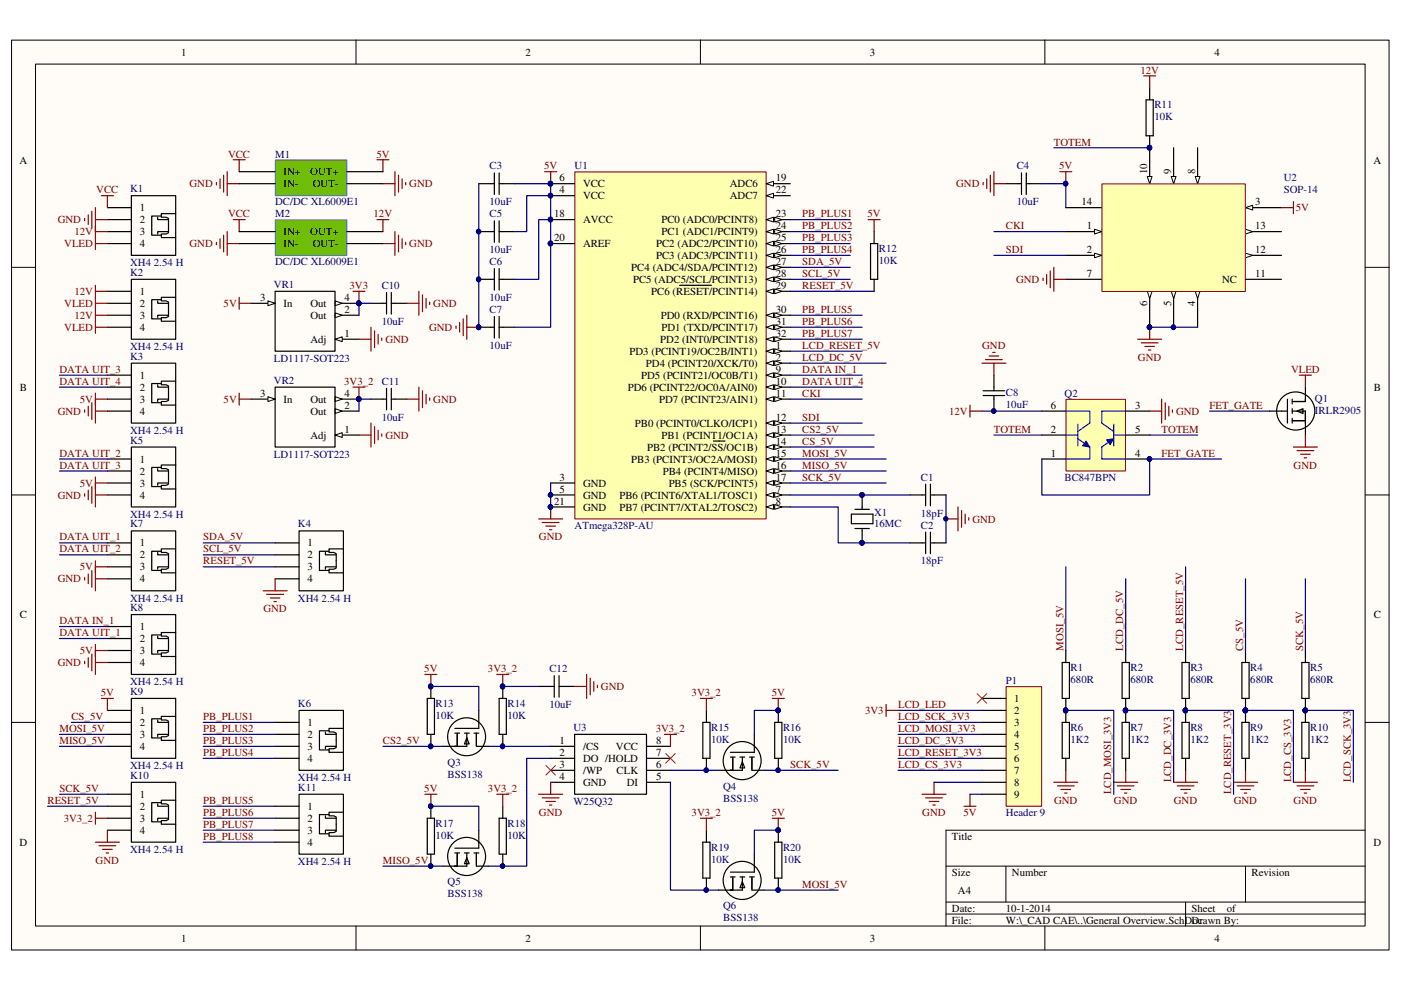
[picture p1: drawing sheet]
<svg xmlns="http://www.w3.org/2000/svg" width="297mm" height="210mm" viewBox="0 0 297 210" stroke-linecap="round" stroke-linejoin="round" font-family="sans-serif">
<defs><g id="words">
<g font-size="2.3">
<text x="38.4" y="11.8">1</text>
<text x="111.4" y="11.8">2</text>
<text x="184.4" y="11.8">3</text>
<text x="257.5" y="11.8">4</text>
<text x="4.1" y="34.7">A</text>
<text x="291.2" y="34.7">A</text>
<text x="60.1" y="37.2">IN+</text>
<text x="60.1" y="39.7">IN-</text>
<text x="65.8" y="37.2">OUT+</text>
<text x="66.3" y="39.7">OUT-</text>
<text x="118.7" y="38.4">6</text>
<text x="118.7" y="41">4</text>
<text x="123.6" y="39.7">VCC</text>
<text x="154.7" y="39.7">ADC6</text>
<text x="164.5" y="38.4">19</text>
<text x="164.5" y="41">22</text>
<text x="243.2" y="36.9" transform="rotate(-90 243.2 36.9)">10</text>
<text x="248.3" y="36.9" transform="rotate(-90 248.3 36.9)">9</text>
<text x="253.4" y="36.9" transform="rotate(-90 253.4 36.9)">8</text>
<text x="29.6" y="44.8">1</text>
<text x="29.6" y="47.3">2</text>
<text x="117.5" y="46.1">18</text>
<text x="123.6" y="47.3">AVCC</text>
<text x="123.6" y="42.2">VCC</text>
<text x="140.2" y="47.3">PC0 (ADC0/PCINT8)</text>
<text x="154.7" y="42.2">ADC7</text>
<text x="164.5" y="46.1">23</text>
<text x="229.3" y="43.5">14</text>
<text x="266.1" y="43.5">3</text>
<text x="29.6" y="49.9">3</text>
<text x="29.6" y="52.4">4</text>
<text x="60.1" y="49.9">IN+</text>
<text x="60.1" y="52.4">IN-</text>
<text x="65.8" y="49.9">OUT+</text>
<text x="66.3" y="52.4">OUT-</text>
<text x="117.5" y="51.1">20</text>
<text x="123.6" y="52.4">AREF</text>
<text x="139.1" y="52.4">PC2 (ADC2/PCINT10)</text>
<text x="140.2" y="49.9">PC1 (ADC1/PCINT9)</text>
<text x="164.5" y="48.6">24</text>
<text x="164.5" y="51.1">25</text>
<text x="164.5" y="53.7">26</text>
<text x="230.4" y="48.6">1</text>
<text x="230.4" y="53.7">2</text>
<text x="266.1" y="48.6">13</text>
<text x="266.1" y="53.7">12</text>
<text x="133.9" y="57.5">PC4 (ADC4/SDA/PCINT12)</text>
<text x="139.1" y="54.9">PC3 (ADC3/PCINT11)</text>
<text x="164.5" y="56.2">27</text>
<text x="164.5" y="58.8">28</text>
<text x="230.4" y="58.8">7</text>
<text x="266.1" y="58.8">11</text>
<text x="29.6" y="62.6">1</text>
<text x="29.6" y="65.1">2</text>
<text x="55.2" y="63.8">3</text>
<text x="60.1" y="65.1">In</text>
<text x="65.8" y="65.1">Out</text>
<text x="73.1" y="63.8">4</text>
<text x="134.2" y="60">PC5 (ADC5/SCL/PCINT13)</text>
<text x="138.1" y="62.6">PC6 (RESET/PCINT14)</text>
<text x="164.5" y="61.3">29</text>
<text x="243.2" y="65" transform="rotate(-90 243.2 65)">6</text>
<text x="248.3" y="65" transform="rotate(-90 248.3 65)">5</text>
<text x="253.4" y="65" transform="rotate(-90 253.4 65)">4</text>
<text x="259.1" y="60">NC</text>
<text x="29.6" y="67.6">3</text>
<text x="29.6" y="70.2">4</text>
<text x="65.8" y="67.6">Out</text>
<text x="73.1" y="66.4">2</text>
<text x="73.1" y="71.5">1</text>
<text x="140.1" y="67.6">PD0 (RXD/PCINT16)</text>
<text x="140.2" y="70.2">PD1 (TXD/PCINT17)</text>
<text x="164.5" y="68.9">31</text>
<text x="164.5" y="71.5">32</text>
<text x="164.5" y="66.4">30</text>
<text x="65.8" y="72.7">Adj</text>
<text x="133.5" y="75.3">PD3 (PCINT19/OC2B/INT1)</text>
<text x="136.9" y="77.8">PD4 (PCINT20/XCK/T0)</text>
<text x="140" y="72.7">PD2 (INT0/PCINT18)</text>
<text x="164.5" y="74">1</text>
<text x="164.5" y="76.5">2</text>
<text x="4.2" y="82.9">B</text>
<text x="29.6" y="80.3">1</text>
<text x="29.6" y="82.9">2</text>
<text x="133.1" y="82.9">PD6 (PCINT22/OC0A/AIN0)</text>
<text x="135.9" y="80.3">PD5 (PCINT21/OC0B/T1)</text>
<text x="164.5" y="79.1">9</text>
<text x="164.5" y="81.6">10</text>
<text x="291.2" y="82.9">B</text>
<text x="29.6" y="85.4">3</text>
<text x="29.6" y="88">4</text>
<text x="55.2" y="84.2">3</text>
<text x="60.1" y="85.4">In</text>
<text x="65.8" y="88">Out</text>
<text x="65.8" y="85.4">Out</text>
<text x="73.1" y="86.7">2</text>
<text x="73.1" y="84.2">4</text>
<text x="139.7" y="85.4">PD7 (PCINT23/AIN1)</text>
<text x="164.5" y="84.2">11</text>
<text x="164.5" y="89.2">12</text>
<text x="222.8" y="86.7">6</text>
<text x="240.7" y="86.7">3</text>
<text x="65.8" y="93">Adj</text>
<text x="73.1" y="91.8">1</text>
<text x="134.6" y="90.5">PB0 (PCINT0/CLKO/ICP1)</text>
<text x="137.2" y="95.6">PB2 (PCINT2/SS/OC1B)</text>
<text x="140.2" y="93">PB1 (PCINT1/OC1A)</text>
<text x="164.5" y="91.8">13</text>
<text x="164.5" y="94.3">14</text>
<text x="222.8" y="91.8">2</text>
<text x="240.7" y="91.8">5</text>
<text x="29.6" y="98.1">1</text>
<text x="29.6" y="100.7">2</text>
<text x="118.7" y="101.9">3</text>
<text x="133.9" y="98.1">PB3 (PCINT3/OC2A/MOSI)</text>
<text x="140.5" y="100.7">PB4 (PCINT4/MISO)</text>
<text x="164.5" y="96.9">15</text>
<text x="164.5" y="99.4">16</text>
<text x="164.5" y="101.9">17</text>
<text x="222.8" y="96.9">1</text>
<text x="240.7" y="96.9">4</text>
<text x="29.6" y="103.2">3</text>
<text x="29.6" y="105.7">4</text>
<text x="117.5" y="107">21</text>
<text x="118.7" y="104.5">5</text>
<text x="123.6" y="105.7">GND</text>
<text x="123.6" y="103.2">GND</text>
<text x="131.3" y="105.7">PB6 (PCINT6/XTAL1/TOSC1)</text>
<text x="141.8" y="103.2">PB5 (SCK/PCINT5)</text>
<text x="164.5" y="104.5">7</text>
<text x="164.5" y="107">8</text>
<text x="123.6" y="108.3">GND</text>
<text x="131.3" y="108.3">PB7 (PCINT7/XTAL2/TOSC2)</text>
<text x="29.6" y="115.9">1</text>
<text x="29.6" y="118.4">2</text>
<text x="65.2" y="115.9">1</text>
<text x="65.2" y="118.4">2</text>
<text x="29.6" y="120.9">3</text>
<text x="29.6" y="123.5">4</text>
<text x="65.2" y="120.9">3</text>
<text x="65.2" y="123.5">4</text>
<text x="4.2" y="131.1">C</text>
<text x="291.2" y="131.1">C</text>
<text x="29.6" y="133.6">1</text>
<text x="29.6" y="136.2">2</text>
<text x="29.6" y="138.7">3</text>
<text x="29.6" y="141.3">4</text>
<text x="215" y="148.9">1</text>
<text x="29.6" y="151.4">1</text>
<text x="29.6" y="154">2</text>
<text x="65.2" y="154">1</text>
<text x="215" y="151.4">2</text>
<text x="215" y="154">3</text>
<text x="29.6" y="156.5">3</text>
<text x="29.6" y="159">4</text>
<text x="65.2" y="156.5">2</text>
<text x="65.2" y="159">3</text>
<text x="65.2" y="161.6">4</text>
<text x="118.7" y="157.8">1</text>
<text x="118.7" y="160.3">2</text>
<text x="123.6" y="159">/CS</text>
<text x="123.6" y="161.6">DO /HOLD</text>
<text x="130.6" y="159">VCC</text>
<text x="139.1" y="157.8">8</text>
<text x="139.1" y="160.3">7</text>
<text x="215" y="156.5">4</text>
<text x="215" y="159">5</text>
<text x="215" y="161.6">6</text>
<text x="118.7" y="162.9">3</text>
<text x="118.7" y="165.4">4</text>
<text x="123.6" y="164.1">/WP</text>
<text x="123.6" y="166.7">GND</text>
<text x="130.7" y="164.1">CLK</text>
<text x="132.9" y="166.7">DI</text>
<text x="139.1" y="162.9">6</text>
<text x="139.1" y="165.4">5</text>
<text x="215" y="164.1">7</text>
<text x="215" y="166.7">8</text>
<text x="29.6" y="169.2">1</text>
<text x="29.6" y="171.7">2</text>
<text x="65.2" y="171.7">1</text>
<text x="215" y="169.2">9</text>
<text x="4.1" y="179.4">D</text>
<text x="29.6" y="174.3">3</text>
<text x="29.6" y="176.8">4</text>
<text x="65.2" y="174.3">2</text>
<text x="65.2" y="176.8">3</text>
<text x="65.2" y="179.4">4</text>
<text x="201.8" y="178.1">Title</text>
<text x="291.2" y="179.4">D</text>
<text x="201.8" y="185.7">Size</text>
<text x="214.5" y="185.7">Number</text>
<text x="265.3" y="185.7">Revision</text>
<text x="203.1" y="189.5">A4</text>
<text x="201.8" y="193.3">Date:</text>
<text x="201.8" y="195.8">File:</text>
<text x="213.3" y="195.8">W:\_CAD CAE\..\General Overview.SchDoc</text>
<text x="213.3" y="193.3">10-1-2014</text>
<text x="252.6" y="193.3">Sheet</text>
<text x="252.6" y="195.8">Drawn By:</text>
<text x="260.1" y="193.3">of</text>
<text x="38.4" y="199.6">1</text>
<text x="111.4" y="199.6">2</text>
<text x="184.4" y="199.6">3</text>
<text x="257.5" y="199.6">4</text>
</g>
<g font-size="2.3" fill="#800000">
<text x="241.8" y="15.6">12V</text>
<text x="48.3" y="33.4">VCC</text>
<text x="79.8" y="33.4">5V</text>
<text x="115.4" y="35.9">5V</text>
<text x="223.4" y="30.9">TOTEM</text>
<text x="224.6" y="35.9">5V</text>
<text x="20.4" y="41">VCC</text>
<text x="40.2" y="39.7">GND</text>
<text x="86.8" y="39.7">GND</text>
<text x="202.7" y="39.7">GND</text>
<text x="12.2" y="47.3">GND</text>
<text x="48.3" y="46.1">VCC</text>
<text x="79.2" y="46.1">12V</text>
<text x="170.1" y="46.1">PB_PLUS1</text>
<text x="183.9" y="46.1">5V</text>
<text x="274.7" y="44.8">5V</text>
<text x="13.6" y="52.4">VLED</text>
<text x="15.8" y="49.9">12V</text>
<text x="40.2" y="52.4">GND</text>
<text x="86.8" y="52.4">GND</text>
<text x="170.1" y="48.6">PB_PLUS2</text>
<text x="170.1" y="51.1">PB_PLUS3</text>
<text x="170.1" y="53.7">PB_PLUS4</text>
<text x="213.3" y="53.7">SDI</text>
<text x="213.3" y="48.6">CKI</text>
<text x="170.1" y="56.2">SDA_5V</text>
<text x="170.1" y="58.8">SCL_5V</text>
<text x="13.6" y="65.1">VLED</text>
<text x="15.8" y="62.6">12V</text>
<text x="47.4" y="65.1">5V</text>
<text x="74.1" y="61.3">3V3</text>
<text x="91.9" y="65.1">GND</text>
<text x="170.1" y="61.3">RESET_5V</text>
<text x="215.4" y="60">GND</text>
<text x="13.6" y="70.2">VLED</text>
<text x="15.8" y="67.6">12V</text>
<text x="91" y="70.2">GND</text>
<text x="170.1" y="66.4">PB_PLUS5</text>
<text x="170.1" y="68.9">PB_PLUS6</text>
<text x="170.1" y="71.5">PB_PLUS7</text>
<text x="81.7" y="72.7">GND</text>
<text x="170.1" y="74">LCD_RESET_5V</text>
<text x="170.1" y="76.5">LCD_DC_5V</text>
<text x="208.2" y="74">GND</text>
<text x="241.3" y="76.5">GND</text>
<text x="12.6" y="81.6">DATA UIT_4</text>
<text x="12.6" y="79.1">DATA UIT_3</text>
<text x="73" y="81.6">3V3_2</text>
<text x="170.1" y="79.1">DATA IN_1</text>
<text x="170.1" y="81.6">DATA UIT_4</text>
<text x="273.7" y="79.1">VLED</text>
<text x="12.2" y="88">GND</text>
<text x="16.9" y="85.4">5V</text>
<text x="47.4" y="85.4">5V</text>
<text x="91.9" y="85.4">GND</text>
<text x="170.1" y="89.2">SDI</text>
<text x="170.1" y="84.2">CKI</text>
<text x="201.2" y="88">12V</text>
<text x="249.3" y="88">GND</text>
<text x="256.5" y="86.7">FET_GATE</text>
<text x="81.7" y="93">GND</text>
<text x="170.1" y="94.3">CS_5V</text>
<text x="170.1" y="91.8">CS2_5V</text>
<text x="210.7" y="91.8">TOTEM</text>
<text x="246.3" y="91.8">TOTEM</text>
<text x="12.6" y="99.4">DATA UIT_3</text>
<text x="12.6" y="96.9">DATA UIT_2</text>
<text x="170.1" y="101.9">SCK_5V</text>
<text x="170.1" y="96.9">MOSI_5V</text>
<text x="170.1" y="99.4">MISO_5V</text>
<text x="246.3" y="96.9">FET_GATE</text>
<text x="274.3" y="99.4">GND</text>
<text x="12.2" y="105.7">GND</text>
<text x="16.9" y="103.2">5V</text>
<text x="206.2" y="110.8">GND</text>
<text x="12.6" y="117.1">DATA UIT_2</text>
<text x="12.6" y="114.6">DATA UIT_1</text>
<text x="43.1" y="119.7">RESET_5V</text>
<text x="43.1" y="114.6">SDA_5V</text>
<text x="43.1" y="117.1">SCL_5V</text>
<text x="114.3" y="114.6">GND</text>
<text x="12.2" y="123.5">GND</text>
<text x="16.9" y="120.9">5V</text>
<text x="55.8" y="129.8">GND</text>
<text x="12.6" y="134.9">DATA UIT_1</text>
<text x="12.6" y="132.4">DATA IN_1</text>
<text x="225.5" y="138" transform="rotate(-90 225.5 138)">MOSI_5V</text>
<text x="238.2" y="138" transform="rotate(-90 238.2 138)">LCD_DC_5V</text>
<text x="250.9" y="138" transform="rotate(-90 250.9 138)">LCD_RESET_5V</text>
<text x="263.6" y="138" transform="rotate(-90 263.6 138)">CS_5V</text>
<text x="276.3" y="138" transform="rotate(-90 276.3 138)">SCK_5V</text>
<text x="12.2" y="141.3">GND</text>
<text x="16.9" y="138.7">5V</text>
<text x="90" y="142.5">5V</text>
<text x="103.5" y="142.5">3V3_2</text>
<text x="21.4" y="147.6">5V</text>
<text x="127.4" y="146.3">GND</text>
<text x="146.6" y="147.6">3V3_2</text>
<text x="163.6" y="147.6">5V</text>
<text x="12.6" y="155.2">MOSI_5V</text>
<text x="15.2" y="152.7">CS_5V</text>
<text x="43.1" y="152.7">PB_PLUS1</text>
<text x="43.1" y="155.2">PB_PLUS2</text>
<text x="139" y="155.2">3V3_2</text>
<text x="183.4" y="151.4">3V3</text>
<text x="190.4" y="150.2">LCD_LED</text>
<text x="190.4" y="152.7">LCD_SCK_3V3</text>
<text x="190.4" y="155.2">LCD_MOSI_3V3</text>
<text x="12.6" y="157.8">MISO_5V</text>
<text x="43.1" y="157.8">PB_PLUS3</text>
<text x="43.1" y="160.3">PB_PLUS4</text>
<text x="81.2" y="157.8">CS2_5V</text>
<text x="190.4" y="157.8">LCD_DC_3V3</text>
<text x="190.4" y="160.3">LCD_RESET_3V3</text>
<text x="12.6" y="167.9">SCK_5V</text>
<text x="90" y="167.9">5V</text>
<text x="103.5" y="167.9">3V3_2</text>
<text x="167.6" y="162.9">SCK_5V</text>
<text x="190.4" y="162.9">LCD_CS_3V3</text>
<text x="248.3" y="165.9" transform="rotate(-90 248.3 165.9)">LCD_DC_3V3</text>
<text x="273.7" y="165.9" transform="rotate(-90 273.7 165.9)">LCD_CS_3V3</text>
<text x="286.4" y="165.9" transform="rotate(-90 286.4 165.9)">LCD_SCK_3V3</text>
<text x="10.1" y="170.5">RESET_5V</text>
<text x="43.1" y="170.5">PB_PLUS5</text>
<text x="43.1" y="173">PB_PLUS6</text>
<text x="114.3" y="173">GND</text>
<text x="146.6" y="173">3V3_2</text>
<text x="163.6" y="173">5V</text>
<text x="195.5" y="173">GND</text>
<text x="204.3" y="173">5V</text>
<text x="223.5" y="170.5">GND</text>
<text x="235.6" y="168.4" transform="rotate(-90 235.6 168.4)">LCD_MOSI_3V3</text>
<text x="236.2" y="170.5">GND</text>
<text x="248.9" y="170.5">GND</text>
<text x="261" y="168.4" transform="rotate(-90 261 168.4)">LCD_RESET_3V3</text>
<text x="261.6" y="170.5">GND</text>
<text x="274.3" y="170.5">GND</text>
<text x="13.5" y="174.3">3V3_2</text>
<text x="43.1" y="175.6">PB_PLUS7</text>
<text x="43.1" y="178.1">PB_PLUS8</text>
<text x="20.3" y="183.2">GND</text>
<text x="81.2" y="183.2">MISO_5V</text>
<text x="170.1" y="188.2">MOSI_5V</text>
</g>
<g font-size="2.3" fill="#000080">
<text x="244.8" y="23">R11</text>
<text x="244.8" y="25.5">10K</text>
<text x="58.3" y="33.4">M1</text>
<text x="103.8" y="35.9">C3</text>
<text x="121.8" y="35.9">U1</text>
<text x="215.6" y="35.9">C4</text>
<text x="27.6" y="40.7">K1</text>
<text x="272.2" y="38.4">U2</text>
<text x="272.2" y="41">SOP-14</text>
<text x="58.3" y="43.5">DC/DC XL6009E1</text>
<text x="58.3" y="46.1">M2</text>
<text x="103.8" y="43.5">10uF</text>
<text x="103.8" y="46.1">C5</text>
<text x="215.6" y="43.5">10uF</text>
<text x="103.8" y="53.7">10uF</text>
<text x="186.3" y="53.4">R12</text>
<text x="27.6" y="56.5">XH4 2.54 H</text>
<text x="27.6" y="58.5">K2</text>
<text x="58.3" y="56.2">DC/DC XL6009E1</text>
<text x="103.8" y="56.2">C6</text>
<text x="186.3" y="56">10K</text>
<text x="58.1" y="61">VR1</text>
<text x="80.9" y="61.3">C10</text>
<text x="103.8" y="63.8">10uF</text>
<text x="80.9" y="68.9">10uF</text>
<text x="103.8" y="66.4">C7</text>
<text x="27.6" y="74.3">XH4 2.54 H</text>
<text x="27.6" y="76.3">K3</text>
<text x="58.1" y="76.8">LD1117-SOT223</text>
<text x="103.8" y="74">10uF</text>
<text x="58.1" y="81.4">VR2</text>
<text x="80.9" y="81.6">C11</text>
<text x="213.3" y="83.9">C8</text>
<text x="80.9" y="89.2">10uF</text>
<text x="213.3" y="86.4">10uF</text>
<text x="225.7" y="84.2">Q2</text>
<text x="278.8" y="85.2">Q1</text>
<text x="278.8" y="87.7">IRLR2905</text>
<text x="27.6" y="92">XH4 2.54 H</text>
<text x="27.6" y="94.1">K5</text>
<text x="58.1" y="97.1">LD1117-SOT223</text>
<text x="195.2" y="101.9">C1</text>
<text x="225.7" y="101.9">BC847BPN</text>
<text x="27.6" y="109.8">XH4 2.54 H</text>
<text x="27.6" y="111.8">K7</text>
<text x="63.2" y="111.8">K4</text>
<text x="121.8" y="112.1">ATmega328P-AU</text>
<text x="185.3" y="109.3">X1</text>
<text x="185.3" y="111.8">16MC</text>
<text x="195.2" y="109.6">18pF</text>
<text x="195.2" y="112.1">C2</text>
<text x="195.2" y="119.7">18pF</text>
<text x="27.6" y="127.6">XH4 2.54 H</text>
<text x="27.6" y="129.6">K8</text>
<text x="63.2" y="127.6">XH4 2.54 H</text>
<text x="116.5" y="142.5">C12</text>
<text x="227" y="142.3">R1</text>
<text x="239.7" y="142.3">R2</text>
<text x="252.4" y="142.3">R3</text>
<text x="265.1" y="142.3">R4</text>
<text x="277.8" y="142.3">R5</text>
<text x="27.6" y="145.3">XH4 2.54 H</text>
<text x="27.6" y="147.4">K9</text>
<text x="63.2" y="149.9">K6</text>
<text x="92.4" y="149.9">R13</text>
<text x="107.6" y="149.9">R14</text>
<text x="213.3" y="145.1">P1</text>
<text x="227" y="144.8">680R</text>
<text x="239.7" y="144.8">680R</text>
<text x="252.4" y="144.8">680R</text>
<text x="265.1" y="144.8">680R</text>
<text x="277.8" y="144.8">680R</text>
<text x="92.4" y="152.4">10K</text>
<text x="107.6" y="152.4">10K</text>
<text x="116.5" y="150.2">10uF</text>
<text x="121.6" y="155">U3</text>
<text x="150.8" y="155">R15</text>
<text x="166" y="155">R16</text>
<text x="227" y="155">R6</text>
<text x="239.7" y="155">R7</text>
<text x="252.4" y="155">R8</text>
<text x="265.1" y="155">R9</text>
<text x="277.8" y="155">R10</text>
<text x="150.8" y="157.5">10K</text>
<text x="166" y="157.5">10K</text>
<text x="227" y="157.5">1K2</text>
<text x="239.7" y="157.5">1K2</text>
<text x="252.4" y="157.5">1K2</text>
<text x="265.1" y="157.5">1K2</text>
<text x="277.8" y="157.5">1K2</text>
<text x="27.6" y="163.1">XH4 2.54 H</text>
<text x="27.6" y="165.1">K10</text>
<text x="63.2" y="165.7">XH4 2.54 H</text>
<text x="63.2" y="167.7">K11</text>
<text x="94.9" y="162.3">Q3</text>
<text x="94.9" y="164.9">BSS138</text>
<text x="153.3" y="167.4">Q4</text>
<text x="121.6" y="170.7">W25Q32</text>
<text x="153.3" y="170">BSS138</text>
<text x="213.3" y="173">Header 9</text>
<text x="92.4" y="175.3">R17</text>
<text x="92.4" y="177.8">10K</text>
<text x="107.6" y="175.3">R18</text>
<text x="107.6" y="177.8">10K</text>
<text x="27.6" y="180.9">XH4 2.54 H</text>
<text x="63.2" y="183.4">XH4 2.54 H</text>
<text x="150.8" y="180.4">R19</text>
<text x="150.8" y="182.9">10K</text>
<text x="166" y="180.4">R20</text>
<text x="166" y="182.9">10K</text>
<text x="94.9" y="187.7">Q5</text>
<text x="94.9" y="190.2">BSS138</text>
<text x="153.3" y="192.8">Q6</text>
<text x="153.3" y="195.3">BSS138</text>
</g>
</g></defs>
<path d="M2.5 8.6h292v192.8h-292z" fill="#fffcf8"/>
<path d="M2.5 8.5h292v192.9h-292z" fill="none" stroke="#000" stroke-width=".21"/>
<path d="M7.6 13.6h281.8v182.7h-281.8z" fill="#fffcf8"/>
<g fill="none" stroke="#000" stroke-width=".21">
<path d="M7.5 13.6h281.9v182.7h-281.9zM75.5 8.5v5M148.5 8.5v5M221.5 8.5v5M2.5 56.7h5M289.5 56.7h5.1M2.5 104.9h5M289.5 104.9h5.1M2.5 153.2h5M289.5 153.2h5.1M289.5 176h-88.9v20.3M75.5 196.3v5.1"/>
<path d="M148.5 196.3v5.1M200.6 183.6h88.9M200.6 191.3h88.9M200.6 193.8h88.9M213.3 183.6v7.7M221.5 196.3v5.1M251.4 191.3v5M264.1 183.6v7.7"/>
</g>
<g fill="none" stroke="#000" stroke-width=".25">
<path d="M22.8 44h5.1M22.8 46.6h5.1M22.8 49.1h5.1M22.8 51.6h5.1M27.9 41.5h9.3v12.6h-9.3zM27.9 59.2h9.3v12.7h-9.3zM33.4 46.1v.5h2.3M34.2 45.8h-2v4.1h2M35.7 49.1h-2.3v.5M37.2 45.3h-3v.8h1l.5 .2v3.1l-.5 .2h-1v.8h3M22.8 61.8h5.1M22.8 64.3h5.1"/>
<path d="M22.8 66.8h5.1M22.8 69.4h5.1M22.8 79.5h5.1M27.9 77h9.3v12.7h-9.3zM33.4 63.8v.5h2.3M34.2 63.5h-2v4.1h2M35.7 66.8h-2.3v.6M37.2 63h-3v.8h1l.5 .3v3l-.5 .3h-1v.7h3M22.8 82.1h5.1M22.8 84.6h5.1M22.8 87.2h5.1M22.8 97.3h5.1"/>
<path d="M22.8 99.9h5.1M27.9 94.8h9.3v12.7h-9.3zM33.4 81.6v.5h2.3M33.4 99.4v.5h2.3M34.2 81.3h-2v4.1h2M34.2 99.1h-2v4.1h2M35.7 84.6h-2.3v.5M37.2 80.8h-3v.8h1l.5 .2v3.1l-.5 .2h-1v.8h3M37.2 98.6h-3v.8h1l.5 .2v3.1l-.5 .2h-1v.8h3M22.8 102.4h5.1M22.8 104.9h5.1M22.8 115.1h5.1"/>
<path d="M22.8 117.6h5.1M27.9 112.6h9.3v12.7h-9.3zM33.4 117.1v.5h2.3M34.2 116.9h-2v4h2M35.7 102.4h-2.3v.5M37.2 116.4h-3v.7h1l.5 .3v3l-.5 .3h-1v.8h3M22.8 120.2h5.1M22.8 122.7h5.1M22.8 132.8h5.1M22.8 135.4h5.1M22.8 137.9h5.1M27.9 130.3h9.3v12.7h-9.3z"/>
<path d="M33.4 134.9v.5h2.3M34.2 134.6h-2v4.1h2M35.7 120.2h-2.3v.5M35.7 137.9h-2.3v.5M37.2 134.1h-3v.8h1l.5 .2v3.1l-.5 .2h-1v.8h3M22.8 140.5h5.1"/>
</g>
<g fill="none" stroke="#800000" stroke-width=".25">
<path d="M45.9 38.7v.5M46.6 37.9v2.1M47.4 37.2v3.5M48.2 36.4v5.1M48.2 38.9h2.5M49.4 33.9h2.6M50.7 33.9v2.5M79.9 33.9h2.6M81.2 38.9h2.5M81.2 33.9v2.5M83.7 36.4v5.1M84.5 37.2v3.5"/>
<path d="M85.3 37.9v2.1M86 38.7v.5M17.9 46.3v.5M18.7 45.6v2M19.5 44.8v3.5M20.2 44v5.1M20.2 46.6h2.6M21.5 41.5h2.5M22.8 41.5v2.5M45.9 51.4v.5M46.6 50.6v2.1M47.4 49.9v3.5"/>
<path d="M48.2 49.1v5M48.2 51.6h2.5M49.4 46.6h2.6M50.7 46.6v2.5M79.9 46.6h2.6M81.2 51.6h2.5M81.2 46.6v2.5M83.7 49.1v5M84.5 49.9v3.5M85.3 50.6v2.1M86 51.4v.5"/>
</g>
<path d="M121.9 36.5h40.5v73.5h-40.5z" fill="#ffffb0"/>
<path d="M121.9 36.4h40.5v73.6h-40.5z" fill="none" stroke="#800000" stroke-width=".21"/>
<path d="M162.5 61.8h5.1" fill="none" stroke="#000" stroke-width=".25"/>
<path d="M162.5 61.8l1.5-.5v1z" fill="#fffcf8"/>
<path d="M162.5 61.8l1.5-.5v1z" fill="none" stroke="#000" stroke-width=".21"/>
<path d="M164.2 61.3l1.6 .5-1.6 .5z" fill="#fffcf8"/>
<path d="M164.2 61.3l1.6 .5-1.6 .5z" fill="none" stroke="#000" stroke-width=".21"/>
<path d="M144.1 60.5h6.7M162.5 66.8h5.1" fill="none" stroke="#000" stroke-width=".25"/>
<path d="M162.5 66.8l1.5-.5v1.1z" fill="#fffcf8"/>
<path d="M162.5 66.8l1.5-.5v1.1z" fill="none" stroke="#000" stroke-width=".21"/>
<path d="M164.2 66.3l1.6 .5-1.6 .6z" fill="#fffcf8"/>
<path d="M164.2 66.3l1.6 .5-1.6 .6z" fill="none" stroke="#000" stroke-width=".21"/>
<path d="M162.5 69.4h5.1" fill="none" stroke="#000" stroke-width=".25"/>
<path d="M162.5 69.4l1.5-.5v1z" fill="#fffcf8"/>
<path d="M162.5 69.4l1.5-.5v1z" fill="none" stroke="#000" stroke-width=".21"/>
<path d="M164.2 68.9l1.6 .5-1.6 .5z" fill="#fffcf8"/>
<path d="M164.2 68.9l1.6 .5-1.6 .5z" fill="none" stroke="#000" stroke-width=".21"/>
<path d="M162.5 71.9h5.1" fill="none" stroke="#000" stroke-width=".25"/>
<path d="M162.5 71.9l1.5-.5v1z" fill="#fffcf8"/>
<path d="M162.5 71.9l1.5-.5v1z" fill="none" stroke="#000" stroke-width=".21"/>
<path d="M164.2 71.4l1.6 .5-1.6 .5z" fill="#fffcf8"/>
<path d="M164.2 71.4l1.6 .5-1.6 .5z" fill="none" stroke="#000" stroke-width=".21"/>
<path d="M162.5 77h5.1" fill="none" stroke="#000" stroke-width=".25"/>
<path d="M162.5 77l1.5-.5v1z" fill="#fffcf8"/>
<path d="M162.5 77l1.5-.5v1z" fill="none" stroke="#000" stroke-width=".21"/>
<path d="M164.2 76.5l1.6 .5-1.6 .5z" fill="#fffcf8"/>
<path d="M164.2 76.5l1.6 .5-1.6 .5z" fill="none" stroke="#000" stroke-width=".21"/>
<path d="M116.8 38.9h5" fill="none" stroke="#000" stroke-width=".25"/>
<circle cx="116.7" cy="38.9" r=".48" fill="#000080"/>
<circle cx="116.7" cy="38.9" r=".48" fill="none" stroke="#000080" stroke-width=".21"/>
<path d="M116.8 104.9h5" fill="none" stroke="#000" stroke-width=".25"/>
<circle cx="116.7" cy="104.9" r=".47" fill="#000080"/>
<circle cx="116.7" cy="104.9" r=".47" fill="none" stroke="#000080" stroke-width=".21"/>
<path d="M162.5 104.9h5.1" fill="none" stroke="#000" stroke-width=".25"/>
<path d="M162.5 104.9l1.5-.5v1.1z" fill="#fffcf8"/>
<path d="M162.5 104.9l1.5-.5v1.1z" fill="none" stroke="#000" stroke-width=".21"/>
<path d="M164.2 104.4l1.6 .5-1.6 .6z" fill="#fffcf8"/>
<path d="M164.2 104.4l1.6 .5-1.6 .6z" fill="none" stroke="#000" stroke-width=".21"/>
<path d="M162.5 107.5h5.1" fill="none" stroke="#000" stroke-width=".25"/>
<path d="M162.5 107.5l1.5-.5v1z" fill="#fffcf8"/>
<path d="M162.5 107.5l1.5-.5v1z" fill="none" stroke="#000" stroke-width=".21"/>
<path d="M164.2 107l1.6 .5-1.6 .5z" fill="#fffcf8"/>
<path d="M164.2 107l1.6 .5-1.6 .5z" fill="none" stroke="#000" stroke-width=".21"/>
<path d="M162.5 79.5h5.1" fill="none" stroke="#000" stroke-width=".25"/>
<path d="M162.5 79.5l1.5-.5v1.1z" fill="#fffcf8"/>
<path d="M162.5 79.5l1.5-.5v1.1z" fill="none" stroke="#000" stroke-width=".21"/>
<path d="M164.2 79l1.6 .5-1.6 .6z" fill="#fffcf8"/>
<path d="M164.2 79l1.6 .5-1.6 .6z" fill="none" stroke="#000" stroke-width=".21"/>
<path d="M162.5 82.1h5.1" fill="none" stroke="#000" stroke-width=".25"/>
<path d="M162.5 82.1l1.5-.5v1z" fill="#fffcf8"/>
<path d="M162.5 82.1l1.5-.5v1z" fill="none" stroke="#000" stroke-width=".21"/>
<path d="M164.2 81.6l1.6 .5-1.6 .5z" fill="#fffcf8"/>
<path d="M164.2 81.6l1.6 .5-1.6 .5z" fill="none" stroke="#000" stroke-width=".21"/>
<path d="M162.5 84.6h5.1" fill="none" stroke="#000" stroke-width=".25"/>
<path d="M162.5 84.6l1.5-.5v1z" fill="#fffcf8"/>
<path d="M162.5 84.6l1.5-.5v1z" fill="none" stroke="#000" stroke-width=".21"/>
<path d="M164.2 84.1l1.6 .5-1.6 .5z" fill="#fffcf8"/>
<path d="M164.2 84.1l1.6 .5-1.6 .5z" fill="none" stroke="#000" stroke-width=".21"/>
<path d="M162.5 89.7h5.1" fill="none" stroke="#000" stroke-width=".25"/>
<path d="M162.5 89.7l1.5-.5v1z" fill="#fffcf8"/>
<path d="M162.5 89.7l1.5-.5v1z" fill="none" stroke="#000" stroke-width=".21"/>
<path d="M164.2 89.2l1.6 .5-1.6 .5z" fill="#fffcf8"/>
<path d="M164.2 89.2l1.6 .5-1.6 .5z" fill="none" stroke="#000" stroke-width=".21"/>
<path d="M162.5 92.2h5.1" fill="none" stroke="#000" stroke-width=".25"/>
<path d="M162.5 92.2l1.5-.5v1.1z" fill="#fffcf8"/>
<path d="M162.5 92.2l1.5-.5v1.1z" fill="none" stroke="#000" stroke-width=".21"/>
<path d="M164.2 91.7l1.6 .5-1.6 .6z" fill="#fffcf8"/>
<path d="M164.2 91.7l1.6 .5-1.6 .6z" fill="none" stroke="#000" stroke-width=".21"/>
<path d="M162.5 94.8h5.1" fill="none" stroke="#000" stroke-width=".25"/>
<path d="M162.5 94.8l1.5-.5v1z" fill="#fffcf8"/>
<path d="M162.5 94.8l1.5-.5v1z" fill="none" stroke="#000" stroke-width=".21"/>
<path d="M164.2 94.3l1.6 .5-1.6 .5z" fill="#fffcf8"/>
<path d="M164.2 94.3l1.6 .5-1.6 .5z" fill="none" stroke="#000" stroke-width=".21"/>
<path d="M151.3 93.5h2.4M162.5 97.3h5.1" fill="none" stroke="#000" stroke-width=".25"/>
<path d="M162.5 97.3l1.5-.5v1z" fill="#fffcf8"/>
<path d="M162.5 97.3l1.5-.5v1z" fill="none" stroke="#000" stroke-width=".21"/>
<path d="M164.2 96.8l1.6 .5-1.6 .5z" fill="#fffcf8"/>
<path d="M164.2 96.8l1.6 .5-1.6 .5z" fill="none" stroke="#000" stroke-width=".21"/>
<path d="M162.5 99.9h5.1" fill="none" stroke="#000" stroke-width=".25"/>
<path d="M162.5 99.9l1.5-.5v1z" fill="#fffcf8"/>
<path d="M162.5 99.9l1.5-.5v1z" fill="none" stroke="#000" stroke-width=".21"/>
<path d="M164.2 99.4l1.6 .5-1.6 .5z" fill="#fffcf8"/>
<path d="M164.2 99.4l1.6 .5-1.6 .5z" fill="none" stroke="#000" stroke-width=".21"/>
<path d="M162.5 102.4h5.1" fill="none" stroke="#000" stroke-width=".25"/>
<path d="M162.5 102.4l1.5-.5v1z" fill="#fffcf8"/>
<path d="M162.5 102.4l1.5-.5v1z" fill="none" stroke="#000" stroke-width=".21"/>
<path d="M164.2 101.9l1.6 .5-1.6 .5z" fill="#fffcf8"/>
<path d="M164.2 101.9l1.6 .5-1.6 .5z" fill="none" stroke="#000" stroke-width=".21"/>
<path d="M116.8 46.6h5" fill="none" stroke="#000" stroke-width=".25"/>
<circle cx="116.7" cy="46.5" r=".48" fill="#000080"/>
<circle cx="116.7" cy="46.5" r=".48" fill="none" stroke="#000080" stroke-width=".21"/>
<path d="M116.8 51.6h5" fill="none" stroke="#000" stroke-width=".25"/>
<circle cx="116.7" cy="51.6" r=".48" fill="#000080"/>
<circle cx="116.7" cy="51.6" r=".48" fill="none" stroke="#000080" stroke-width=".21"/>
<path d="M116.8 107.5h5" fill="none" stroke="#000" stroke-width=".25"/>
<circle cx="116.7" cy="107.5" r=".48" fill="#000080"/>
<circle cx="116.7" cy="107.5" r=".48" fill="none" stroke="#000080" stroke-width=".21"/>
<path d="M162.5 46.6h5.1" fill="none" stroke="#000" stroke-width=".25"/>
<path d="M162.5 46.6l1.5-.5v1z" fill="#fffcf8"/>
<path d="M162.5 46.6l1.5-.5v1z" fill="none" stroke="#000" stroke-width=".21"/>
<path d="M164.2 46.1l1.6 .5-1.6 .5z" fill="#fffcf8"/>
<path d="M164.2 46.1l1.6 .5-1.6 .5z" fill="none" stroke="#000" stroke-width=".21"/>
<path d="M162.5 49.1h5.1" fill="none" stroke="#000" stroke-width=".25"/>
<path d="M162.5 49.1l1.5-.5v1z" fill="#fffcf8"/>
<path d="M162.5 49.1l1.5-.5v1z" fill="none" stroke="#000" stroke-width=".21"/>
<path d="M164.2 48.6l1.6 .5-1.6 .5z" fill="#fffcf8"/>
<path d="M164.2 48.6l1.6 .5-1.6 .5z" fill="none" stroke="#000" stroke-width=".21"/>
<path d="M162.5 51.6h5.1" fill="none" stroke="#000" stroke-width=".25"/>
<path d="M162.5 51.6l1.5-.5v1.1z" fill="#fffcf8"/>
<path d="M162.5 51.6l1.5-.5v1.1z" fill="none" stroke="#000" stroke-width=".21"/>
<path d="M164.2 51.1l1.6 .5-1.6 .6z" fill="#fffcf8"/>
<path d="M164.2 51.1l1.6 .5-1.6 .6z" fill="none" stroke="#000" stroke-width=".21"/>
<path d="M162.5 54.1h5.1" fill="none" stroke="#000" stroke-width=".25"/>
<path d="M162.5 54.1l1.5-.4v1z" fill="#fffcf8"/>
<path d="M162.5 54.1l1.5-.4v1z" fill="none" stroke="#000" stroke-width=".21"/>
<path d="M164.2 53.7l1.6 .4-1.6 .6z" fill="#fffcf8"/>
<path d="M164.2 53.7l1.6 .4-1.6 .6z" fill="none" stroke="#000" stroke-width=".21"/>
<path d="M162.5 56.7h5.1" fill="none" stroke="#000" stroke-width=".25"/>
<path d="M162.5 56.7l1.5-.5v1z" fill="#fffcf8"/>
<path d="M162.5 56.7l1.5-.5v1z" fill="none" stroke="#000" stroke-width=".21"/>
<path d="M164.2 56.2l1.6 .5-1.6 .5z" fill="#fffcf8"/>
<path d="M164.2 56.2l1.6 .5-1.6 .5z" fill="none" stroke="#000" stroke-width=".21"/>
<path d="M162.5 59.2h5.1" fill="none" stroke="#000" stroke-width=".25"/>
<path d="M162.5 59.2l1.5-.5v1z" fill="#fffcf8"/>
<path d="M162.5 59.2l1.5-.5v1z" fill="none" stroke="#000" stroke-width=".21"/>
<path d="M164.2 58.7l1.6 .5-1.6 .5z" fill="#fffcf8"/>
<path d="M164.2 58.7l1.6 .5-1.6 .5z" fill="none" stroke="#000" stroke-width=".21"/>
<path d="M116.8 41.5h5M116.8 102.4h5" fill="none" stroke="#000" stroke-width=".25"/>
<circle cx="116.7" cy="41.5" r=".48" fill="#000080"/>
<circle cx="116.7" cy="41.5" r=".48" fill="none" stroke="#000080" stroke-width=".21"/>
<path d="M162.5 38.9h5.1" fill="none" stroke="#000" stroke-width=".25"/>
<path d="M162.5 38.9l1.5-.5v1.1z" fill="#fffcf8"/>
<path d="M162.5 38.9l1.5-.5v1.1z" fill="none" stroke="#000" stroke-width=".21"/>
<path d="M162.5 41.5h5.1" fill="none" stroke="#000" stroke-width=".25"/>
<path d="M162.5 41.5l1.5-.5v1z" fill="#fffcf8"/>
<path d="M162.5 41.5l1.5-.5v1z" fill="none" stroke="#000" stroke-width=".21"/>
<path d="M162.5 74.5h5.1" fill="none" stroke="#000" stroke-width=".25"/>
<path d="M162.5 74.5l1.5-.5v1z" fill="#fffcf8"/>
<path d="M162.5 74.5l1.5-.5v1z" fill="none" stroke="#000" stroke-width=".21"/>
<path d="M164.2 74l1.6 .5-1.6 .5z" fill="#fffcf8"/>
<path d="M164.2 74l1.6 .5-1.6 .5z" fill="none" stroke="#000" stroke-width=".21"/>
<circle cx="116.7" cy="38.9" r=".48" fill="#000080"/>
<circle cx="116.7" cy="38.9" r=".48" fill="none" stroke="#000080" stroke-width=".21"/>
<circle cx="116.7" cy="104.9" r=".47" fill="#000080"/>
<circle cx="116.7" cy="104.9" r=".47" fill="none" stroke="#000080" stroke-width=".21"/>
<circle cx="116.7" cy="46.5" r=".48" fill="#000080"/>
<circle cx="116.7" cy="46.5" r=".48" fill="none" stroke="#000080" stroke-width=".21"/>
<circle cx="116.7" cy="51.6" r=".48" fill="#000080"/>
<circle cx="116.7" cy="51.6" r=".48" fill="none" stroke="#000080" stroke-width=".21"/>
<circle cx="116.7" cy="107.5" r=".48" fill="#000080"/>
<circle cx="116.7" cy="107.5" r=".48" fill="none" stroke="#000080" stroke-width=".21"/>
<circle cx="116.7" cy="41.5" r=".48" fill="#000080"/>
<circle cx="116.7" cy="41.5" r=".48" fill="none" stroke="#000080" stroke-width=".21"/>
<path d="M226 49.1h7.6" fill="none" stroke="#000" stroke-width=".25"/>
<path d="M233.6 48.6l1 .5-1 .5" fill="none" stroke="#000" stroke-width=".21"/>
<path d="M232.1 48.6l1.5 .5-1.5 .5z" fill="#fffcf8"/>
<path d="M232.1 48.6l1.5 .5-1.5 .5z" fill="none" stroke="#000" stroke-width=".21"/>
<path d="M226 54.1h7.6" fill="none" stroke="#000" stroke-width=".25"/>
<path d="M232.1 53.7l1.5 .4-1.5 .6z" fill="#fffcf8"/>
<path d="M232.1 53.7l1.5 .4-1.5 .6z" fill="none" stroke="#000" stroke-width=".21"/>
<path d="M253.9 31.3v7.6M226 44h7.6" fill="none" stroke="#000" stroke-width=".25"/>
<path d="M253.4 37.4h1l-.5 1.5z" fill="#fffcf8"/>
<path d="M253.4 37.4h1l-.5 1.5z" fill="none" stroke="#000" stroke-width=".21"/>
<path d="M248.8 31.3v7.6" fill="none" stroke="#000" stroke-width=".25"/>
<path d="M248.3 37.4h1l-.5 1.5z" fill="#fffcf8"/>
<path d="M248.3 37.4h1l-.5 1.5z" fill="none" stroke="#000" stroke-width=".21"/>
<path d="M243.8 31.3v7.6" fill="none" stroke="#000" stroke-width=".25"/>
<path d="M243.2 37.4h1.1l-.5 1.5z" fill="#fffcf8"/>
<path d="M243.2 37.4h1.1l-.5 1.5z" fill="none" stroke="#000" stroke-width=".21"/>
<circle cx="243.7" cy="31.3" r=".48" fill="#000080"/>
<circle cx="243.7" cy="31.3" r=".48" fill="none" stroke="#000080" stroke-width=".21"/>
<path d="M264.1 44h7.6" fill="none" stroke="#000" stroke-width=".25"/>
<path d="M264.1 44l1.5-.5v1z" fill="#fffcf8"/>
<path d="M264.1 44l1.5-.5v1zM264.1 48.6l-1 .5 1 .5" fill="none" stroke="#000" stroke-width=".21"/>
<path d="M264.1 49.1h7.6" fill="none" stroke="#000" stroke-width=".25"/>
<path d="M264.1 48.6l1.5 .5-1.5 .5z" fill="#fffcf8"/>
<path d="M264.1 48.6l1.5 .5-1.5 .5z" fill="none" stroke="#000" stroke-width=".21"/>
<path d="M264.1 54.1h7.6" fill="none" stroke="#000" stroke-width=".25"/>
<path d="M264.1 53.7l1.5 .4-1.5 .6z" fill="#fffcf8"/>
<path d="M264.1 53.7l1.5 .4-1.5 .6z" fill="none" stroke="#000" stroke-width=".21"/>
<path d="M243.8 61.8v7.6" fill="none" stroke="#000" stroke-width=".25"/>
<path d="M243.2 61.8h1.1l-.5 1.5z" fill="#fffcf8"/>
<path d="M243.2 61.8h1.1l-.5 1.5z" fill="none" stroke="#000" stroke-width=".21"/>
<circle cx="243.7" cy="69.4" r=".48" fill="#000080"/>
<circle cx="243.7" cy="69.4" r=".48" fill="none" stroke="#000080" stroke-width=".21"/>
<path d="M248.8 61.8v7.6" fill="none" stroke="#000" stroke-width=".25"/>
<path d="M248.3 61.8h1l-.5 1.5z" fill="#fffcf8"/>
<path d="M248.3 61.8h1l-.5 1.5z" fill="none" stroke="#000" stroke-width=".21"/>
<circle cx="248.8" cy="69.4" r=".48" fill="#000080"/>
<circle cx="248.8" cy="69.4" r=".48" fill="none" stroke="#000080" stroke-width=".21"/>
<path d="M253.9 61.8v7.6" fill="none" stroke="#000" stroke-width=".25"/>
<path d="M253.4 61.8h1l-.5 1.5z" fill="#fffcf8"/>
<path d="M253.4 61.8h1l-.5 1.5z" fill="none" stroke="#000" stroke-width=".21"/>
<path d="M226 59.2h7.6" fill="none" stroke="#000" stroke-width=".25"/>
<path d="M233.7 39h30.3v22.8h-30.3z" fill="#ffffb0"/>
<path d="M233.6 39h30.4v22.8h-30.4z" fill="none" stroke="#800000" stroke-width=".21"/>
<path d="M264.1 59.2h7.6" fill="none" stroke="#000" stroke-width=".25"/>
<circle cx="243.7" cy="31.3" r=".48" fill="#000080"/>
<circle cx="243.7" cy="31.3" r=".48" fill="none" stroke="#000080" stroke-width=".21"/>
<circle cx="243.7" cy="69.4" r=".48" fill="#000080"/>
<circle cx="243.7" cy="69.4" r=".48" fill="none" stroke="#000080" stroke-width=".21"/>
<circle cx="248.8" cy="69.4" r=".48" fill="#000080"/>
<circle cx="248.8" cy="69.4" r=".48" fill="none" stroke="#000080" stroke-width=".21"/>
<g fill="none" stroke="#000" stroke-width=".25">
<path d="M269.2 87.2h3.8M273 84.6v5.1M274 87.2h2.8v5M274 89.2h2.8M274 84.6v1M274 86.7v1M274 88.7v1M275 87.2l1.3-.5v1zM276.8 82.1v3h-2.8"/>
<circle cx="274.7" cy="87.1" r="4.1"/>
</g>
<g fill="none" stroke="#800000" stroke-width=".25">
<path d="M20.2 47.8v5.1M20.2 49.1h2.6M20.2 51.6h2.6M20.2 60.5v10.2M20.2 61.8h2.6M20.2 64.3h2.6M20.2 66.8h2.6M20.2 69.4h2.6M275.5 79.5h2.5M276.8 79.5v2.6M17.9 86.9v.5M18.7 86.1v2.1"/>
<path d="M19.5 85.4v3.5M20.2 83.4v6.3M20.2 87.2h2.6M20.2 84.6h2.6M274.2 94.8h5.1M275 95.5h3.5M275.8 96.3h2M276.5 97.1h.5M276.8 92.2v2.6M17.9 104.7v.5M18.7 103.9v2.1M19.5 103.2v3.5"/>
<path d="M20.2 101.1v6.4M20.2 118.9v6.4M20.2 104.9h2.6M20.2 102.4h2.6M17.9 122.5v.5M18.7 121.7v2M18.7 139.4v2.1M19.5 120.9v3.6M19.5 138.7v3.5M20.2 136.7v6.3M20.2 122.7h2.6M20.2 120.2h2.6"/>
<path d="M20.2 137.9h2.6M17.9 140.2v.5M20.2 140.5h2.6"/>
</g>
<path d="M12.6 79.5h10.2M12.6 82.1h10.2M12.6 97.3h10.2M12.6 99.9h10.2M12.6 115.1h10.2M12.6 117.6h10.2M12.6 132.8h10.2M12.6 135.4h10.2" fill="none" stroke="#000080" stroke-width=".25"/>
<path d="M58.4 34h15.1v7.5h-15.1z" fill="#6fbd07"/>
<path d="M58.4 33.9h15.1v7.6h-15.1z" fill="none" stroke="#327bcb" stroke-width=".21"/>
<path d="M50.7 36.4h7.6M50.7 38.9h7.6M73.6 36.4h7.6M73.6 38.9h7.6" fill="none" stroke="#000" stroke-width=".25"/>
<path d="M58.4 46.7h15.1v7.5h-15.1z" fill="#6fbd07"/>
<path d="M58.4 46.6h15.1v7.6h-15.1z" fill="none" stroke="#327bcb" stroke-width=".21"/>
<path d="M50.7 49.1h7.6M50.7 51.6h7.6M73.6 49.1h7.6M73.6 51.6h7.6" fill="none" stroke="#000" stroke-width=".25"/>
<path d="M213.4 145.6h7.4v25.3h-7.4z" fill="#ffffb0"/>
<path d="M213.3 145.6h7.5v25.3h-7.5z" fill="none" stroke="#800000" stroke-width=".21"/>
<path d="M53.3 64.3h5M208.2 148.1h5.1M208.2 150.6h5.1M208.2 153.2h5.1M208.2 155.7h5.1M208.2 158.2h5.1M208.2 160.8h5.1M208.2 163.3h5.1M208.2 165.9h5.1M208.2 168.4h5.1" fill="none" stroke="#000" stroke-width=".25"/>
<path d="M195.5 168.4h5.1M196.3 169.2h3.5M197 169.9h2M197.8 170.7h.5M198 165.9v2.5M204.4 170.9h2.5M205.7 168.4v2.5" fill="none" stroke="#800000" stroke-width=".25"/>
<path d="M190.4 158.2h17.8M190.4 155.7h17.8M190.4 153.2h17.8M190.4 150.6h17.8M190.4 163.3h17.8M190.4 160.8h17.8M198 165.9h10.2M205.7 168.4h2.5" fill="none" stroke="#000080" stroke-width=".25"/>
<path d="M56.8 63.8l1.5 .5-1.5 .5z" fill="#fffcf8"/>
<path d="M56.8 63.8l1.5 .5-1.5 .5z" fill="none" stroke="#000" stroke-width=".21"/>
<path d="M71 66.8h5.1" fill="none" stroke="#000" stroke-width=".25"/>
<path d="M71 66.3l1.6 .5-1.6 .6z" fill="#fffcf8"/>
<path d="M71 66.3l1.6 .5-1.6 .6z" fill="none" stroke="#000" stroke-width=".21"/>
<path d="M71 71.9h5.1" fill="none" stroke="#000" stroke-width=".25"/>
<path d="M71 71.9l1.6-.5v1z" fill="#fffcf8"/>
<path d="M71 71.9l1.6-.5v1z" fill="none" stroke="#000" stroke-width=".21"/>
<path d="M71 64.3h5.1" fill="none" stroke="#000" stroke-width=".25"/>
<path d="M71 63.8l1.6 .5-1.6 .5z" fill="#fffcf8"/>
<path d="M71 63.8l1.6 .5-1.6 .5z" fill="none" stroke="#000" stroke-width=".21"/>
<circle cx="76" cy="64.3" r=".49" fill="#000080"/>
<circle cx="76" cy="64.3" r=".49" fill="none" stroke="#000080" stroke-width=".21"/>
<path d="M58.3 61.8h12.7v12.7h-12.7z" fill="none" stroke="#000" stroke-width=".25"/>
<circle cx="76" cy="64.3" r=".49" fill="#000080"/>
<circle cx="76" cy="64.3" r=".49" fill="none" stroke="#000080" stroke-width=".21"/>
<path d="M50.7 63v2.6M50.7 64.3h2.6M74.8 61.8h2.6M76.1 71.9h2.6M76.1 61.8v2.5M78.7 69.4v5.1M79.4 70.1v3.6M80.2 70.9v2M80.9 71.7v.5" fill="none" stroke="#800000" stroke-width=".25"/>
<circle cx="76" cy="64.3" r=".49" fill="#000080"/>
<circle cx="76" cy="64.3" r=".49" fill="none" stroke="#000080" stroke-width=".21"/>
<path d="M76.1 64.3v2.5" fill="none" stroke="#000080" stroke-width=".25"/>
<circle cx="76" cy="64.3" r=".49" fill="#000080"/>
<circle cx="76" cy="64.3" r=".49" fill="none" stroke="#000080" stroke-width=".21"/>
<path d="M187.9 149.4v2.5M187.9 150.6h2.5" fill="none" stroke="#800000" stroke-width=".25"/>
<path d="M207.2 147.1l2 2M209.2 147.1l-2 2" fill="none" stroke="#f00" stroke-width=".21"/>
<path d="M276.8 137.9v2.6M276.8 148.1v2.5" fill="none" stroke="#000" stroke-width=".25"/>
<circle cx="276.7" cy="150.6" r=".5" fill="#000080"/>
<circle cx="276.7" cy="150.6" r=".5" fill="none" stroke="#000080" stroke-width=".21"/>
<path d="M276 140.5h1.5v7.6h-1.5z" fill="none" stroke="#000" stroke-width=".25"/>
<circle cx="276.7" cy="150.6" r=".5" fill="#000080"/>
<circle cx="276.7" cy="150.6" r=".5" fill="none" stroke="#000080" stroke-width=".21"/>
<path d="M274.2 165.9h5.1M275 166.6h3.5M275.8 167.4h2M276.5 168.1h.5M276.8 163.3v2.6" fill="none" stroke="#800000" stroke-width=".25"/>
<path d="M276.8 122.7v15.2M276.8 150.6h10.1v15.3" fill="none" stroke="#000080" stroke-width=".25"/>
<circle cx="276.7" cy="150.6" r=".5" fill="#000080"/>
<circle cx="276.7" cy="150.6" r=".5" fill="none" stroke="#000080" stroke-width=".21"/>
<path d="M264.1 137.9v2.6M264.1 148.1v2.5" fill="none" stroke="#000" stroke-width=".25"/>
<circle cx="264" cy="150.6" r=".5" fill="#000080"/>
<circle cx="264" cy="150.6" r=".5" fill="none" stroke="#000080" stroke-width=".21"/>
<path d="M263.3 140.5h1.5v7.6h-1.5z" fill="none" stroke="#000" stroke-width=".25"/>
<circle cx="264" cy="150.6" r=".5" fill="#000080"/>
<circle cx="264" cy="150.6" r=".5" fill="none" stroke="#000080" stroke-width=".21"/>
<path d="M261.5 165.9h5.1M262.3 166.6h3.5M263.1 167.4h2M263.8 168.1h.5M264.1 163.3v2.6" fill="none" stroke="#800000" stroke-width=".25"/>
<path d="M264.1 122.7v15.2M264.1 150.6h10.1v15.3" fill="none" stroke="#000080" stroke-width=".25"/>
<circle cx="264" cy="150.6" r=".5" fill="#000080"/>
<circle cx="264" cy="150.6" r=".5" fill="none" stroke="#000080" stroke-width=".21"/>
<path d="M251.4 137.9v2.6M251.4 148.1v2.5" fill="none" stroke="#000" stroke-width=".25"/>
<circle cx="251.3" cy="150.6" r=".49" fill="#000080"/>
<circle cx="251.3" cy="150.6" r=".49" fill="none" stroke="#000080" stroke-width=".21"/>
<path d="M250.6 140.5h1.5v7.6h-1.5z" fill="none" stroke="#000" stroke-width=".25"/>
<circle cx="251.3" cy="150.6" r=".49" fill="#000080"/>
<circle cx="251.3" cy="150.6" r=".49" fill="none" stroke="#000080" stroke-width=".21"/>
<path d="M248.8 165.9h5.1M249.6 166.6h3.5M250.4 167.4h2M251.1 168.1h.5M251.4 163.3v2.6" fill="none" stroke="#800000" stroke-width=".25"/>
<path d="M251.4 120.2v17.7M251.4 150.6h10.1v17.8" fill="none" stroke="#000080" stroke-width=".25"/>
<circle cx="251.3" cy="150.6" r=".49" fill="#000080"/>
<circle cx="251.3" cy="150.6" r=".49" fill="none" stroke="#000080" stroke-width=".21"/>
<path d="M238.7 137.9v2.6M238.7 148.1v2.5" fill="none" stroke="#000" stroke-width=".25"/>
<circle cx="238.6" cy="150.6" r=".49" fill="#000080"/>
<circle cx="238.6" cy="150.6" r=".49" fill="none" stroke="#000080" stroke-width=".21"/>
<path d="M237.9 140.5h1.5v7.6h-1.5z" fill="none" stroke="#000" stroke-width=".25"/>
<circle cx="238.6" cy="150.6" r=".49" fill="#000080"/>
<circle cx="238.6" cy="150.6" r=".49" fill="none" stroke="#000080" stroke-width=".21"/>
<path d="M236.1 165.9h5.1M236.9 166.6h3.5M237.7 167.4h2M238.4 168.1h.5M238.7 163.3v2.6" fill="none" stroke="#800000" stroke-width=".25"/>
<path d="M238.7 122.7v15.2M238.7 150.6h10.1v15.3" fill="none" stroke="#000080" stroke-width=".25"/>
<circle cx="238.6" cy="150.6" r=".49" fill="#000080"/>
<circle cx="238.6" cy="150.6" r=".49" fill="none" stroke="#000080" stroke-width=".21"/>
<path d="M226 137.9v2.6M226 148.1v2.5" fill="none" stroke="#000" stroke-width=".25"/>
<circle cx="225.9" cy="150.6" r=".49" fill="#000080"/>
<circle cx="225.9" cy="150.6" r=".49" fill="none" stroke="#000080" stroke-width=".21"/>
<path d="M225.2 140.5h1.5v7.6h-1.5z" fill="none" stroke="#000" stroke-width=".25"/>
<circle cx="225.9" cy="150.6" r=".49" fill="#000080"/>
<circle cx="225.9" cy="150.6" r=".49" fill="none" stroke="#000080" stroke-width=".21"/>
<path d="M223.4 165.9h5.1M224.2 166.6h3.5M225 167.4h2M225.7 168.1h.5M226 163.3v2.6" fill="none" stroke="#800000" stroke-width=".25"/>
<path d="M226 120.2v17.7M226 150.6h10.1v17.8" fill="none" stroke="#000080" stroke-width=".25"/>
<circle cx="225.9" cy="150.6" r=".49" fill="#000080"/>
<circle cx="225.9" cy="150.6" r=".49" fill="none" stroke="#000080" stroke-width=".21"/>
<path d="M226 150.6v2.6" fill="none" stroke="#000" stroke-width=".25"/>
<circle cx="225.9" cy="150.6" r=".49" fill="#000080"/>
<circle cx="225.9" cy="150.6" r=".49" fill="none" stroke="#000080" stroke-width=".21"/>
<path d="M225.2 153.2h1.5v7.6h-1.5zM226 160.8v2.5" fill="none" stroke="#000" stroke-width=".25"/>
<circle cx="225.9" cy="150.6" r=".49" fill="#000080"/>
<circle cx="225.9" cy="150.6" r=".49" fill="none" stroke="#000080" stroke-width=".21"/>
<path d="M238.7 150.6v2.6" fill="none" stroke="#000" stroke-width=".25"/>
<circle cx="238.6" cy="150.6" r=".49" fill="#000080"/>
<circle cx="238.6" cy="150.6" r=".49" fill="none" stroke="#000080" stroke-width=".21"/>
<path d="M237.9 153.2h1.5v7.6h-1.5zM238.7 160.8v2.5" fill="none" stroke="#000" stroke-width=".25"/>
<circle cx="238.6" cy="150.6" r=".49" fill="#000080"/>
<circle cx="238.6" cy="150.6" r=".49" fill="none" stroke="#000080" stroke-width=".21"/>
<path d="M251.4 150.6v2.6" fill="none" stroke="#000" stroke-width=".25"/>
<circle cx="251.3" cy="150.6" r=".49" fill="#000080"/>
<circle cx="251.3" cy="150.6" r=".49" fill="none" stroke="#000080" stroke-width=".21"/>
<path d="M250.6 153.2h1.5v7.6h-1.5zM251.4 160.8v2.5" fill="none" stroke="#000" stroke-width=".25"/>
<circle cx="251.3" cy="150.6" r=".49" fill="#000080"/>
<circle cx="251.3" cy="150.6" r=".49" fill="none" stroke="#000080" stroke-width=".21"/>
<path d="M264.1 150.6v2.6" fill="none" stroke="#000" stroke-width=".25"/>
<circle cx="264" cy="150.6" r=".5" fill="#000080"/>
<circle cx="264" cy="150.6" r=".5" fill="none" stroke="#000080" stroke-width=".21"/>
<path d="M263.3 153.2h1.5v7.6h-1.5zM264.1 160.8v2.5" fill="none" stroke="#000" stroke-width=".25"/>
<circle cx="264" cy="150.6" r=".5" fill="#000080"/>
<circle cx="264" cy="150.6" r=".5" fill="none" stroke="#000080" stroke-width=".21"/>
<path d="M276.8 150.6v2.6" fill="none" stroke="#000" stroke-width=".25"/>
<circle cx="276.7" cy="150.6" r=".5" fill="#000080"/>
<circle cx="276.7" cy="150.6" r=".5" fill="none" stroke="#000080" stroke-width=".21"/>
<path d="M276 153.2h1.5v7.6h-1.5zM276.8 160.8v2.5" fill="none" stroke="#000" stroke-width=".25"/>
<circle cx="276.7" cy="150.6" r=".5" fill="#000080"/>
<circle cx="276.7" cy="150.6" r=".5" fill="none" stroke="#000080" stroke-width=".21"/>
<path d="M167.6 97.3h20.3M167.6 94.8h17.7M167.6 102.4h20.3" fill="none" stroke="#000080" stroke-width=".25"/>
<path d="M226.1 84.7h12.5v15.2h-12.5z" fill="#ffffb0"/>
<path d="M226 84.7h12.6v15.2h-12.6z" fill="none" stroke="#800000" stroke-width=".21"/>
<path d="M226 87.2h5.1v2.5l-2.6 1.8M226 92.2h2.5M228.5 93l2.6 1.8v2.5h-5.1M228.5 90v4.5M233.6 94.8v2.5h5.1M236.1 92.2h2.6M238.7 87.2h-5.1v2.5" fill="none" stroke="#00f" stroke-width=".25"/>
<path d="M220.9 87.2h5.1M220.9 92.2h5.1M220.9 97.3h5.1" fill="none" stroke="#000" stroke-width=".25"/>
<path d="M230.3 93.5l.8 1.3-1.6-.3z" fill="#00f"/>
<path d="M230.3 93.5l.8 1.3-1.6-.3z" fill="none" stroke="#00f" stroke-width=".21"/>
<path d="M238.7 87.2h5.1M238.7 92.2h5.1M238.7 97.3h5.1" fill="none" stroke="#000" stroke-width=".25"/>
<circle cx="243.7" cy="97.3" r=".48" fill="#000080"/>
<circle cx="243.7" cy="97.3" r=".48" fill="none" stroke="#000080" stroke-width=".21"/>
<path d="M233.6 89.7l2.5 1.8M235.4 93.5l-1.8 1.3M236.1 90v4.5" fill="none" stroke="#00f" stroke-width=".25"/>
<path d="M234.6 93.3l1.5-.3-.7 1.3z" fill="#00f"/>
<path d="M234.6 93.3l1.5-.3-.7 1.3z" fill="none" stroke="#00f" stroke-width=".21"/>
<circle cx="243.7" cy="97.3" r=".48" fill="#000080"/>
<circle cx="243.7" cy="97.3" r=".48" fill="none" stroke="#000080" stroke-width=".21"/>
<path d="M210.7 92.2h10.2M220.9 97.3v7.6h22.9v-7.6h15.2M243.8 92.2h10.1" fill="none" stroke="#000080" stroke-width=".25"/>
<path d="M205.7 87.2h2.5M205.7 85.9v2.5M243.8 87.2h2.5M246.3 84.6v5.1M247.1 85.4v3.5M247.8 86.1v2.1M248.6 86.9v.5" fill="none" stroke="#800000" stroke-width=".25"/>
<circle cx="243.7" cy="97.3" r=".48" fill="#000080"/>
<circle cx="243.7" cy="97.3" r=".48" fill="none" stroke="#000080" stroke-width=".21"/>
<path d="M256.5 87.2h12.7" fill="none" stroke="#000080" stroke-width=".25"/>
<path d="M241.2 71.9h5.1M242 72.7h3.5M242.7 73.4h2.1M243.5 74.2h.5M243.8 69.4v2.5" fill="none" stroke="#800000" stroke-width=".25"/>
<circle cx="243.7" cy="69.4" r=".48" fill="#000080"/>
<circle cx="243.7" cy="69.4" r=".48" fill="none" stroke="#000080" stroke-width=".21"/>
<path d="M243.8 18.6v2.6M243.8 28.8v2.5" fill="none" stroke="#000" stroke-width=".25"/>
<circle cx="243.7" cy="31.3" r=".48" fill="#000080"/>
<circle cx="243.7" cy="31.3" r=".48" fill="none" stroke="#000080" stroke-width=".21"/>
<path d="M243 21.2h1.5v7.6h-1.5z" fill="none" stroke="#000" stroke-width=".25"/>
<circle cx="243.7" cy="31.3" r=".48" fill="#000080"/>
<circle cx="243.7" cy="31.3" r=".48" fill="none" stroke="#000080" stroke-width=".21"/>
<path d="M242.5 16.1h2.5M243.8 16.1v2.5" fill="none" stroke="#800000" stroke-width=".25"/>
<path d="M223.4 31.3h20.4" fill="none" stroke="#000080" stroke-width=".25"/>
<circle cx="243.7" cy="31.3" r=".48" fill="#000080"/>
<circle cx="243.7" cy="31.3" r=".48" fill="none" stroke="#000080" stroke-width=".21"/>
<g fill="none" stroke="#000080" stroke-width=".25">
<path d="M167.6 56.7h12.7M167.6 59.2h12.7M210.7 49.1h15.3M210.7 54.1h15.3M167.6 61.8h17.7M167.6 79.5h15.2M167.6 84.6h15.2M167.6 89.7h15.2M167.6 99.9h20.3M167.6 82.1h15.2M43.1 115.1h15.2M43.1 117.6h15.2"/>
<path d="M43.1 120.2h15.2M12.6 155.7h10.2M12.6 158.2h10.2M15.2 153.2h7.6M43.1 153.2h15.2M43.1 155.7h15.2M43.1 158.2h15.2M10.1 170.9h12.7M12.6 168.4h10.2M43.1 160.8h15.2"/>
</g>
<g fill="none" stroke="#000" stroke-width=".25">
<path d="M184.6 51.6h1.5v7.6h-1.5zM185.3 49.1v2.5M185.3 59.2v2.6M58.3 115.1h5.1M58.3 117.6h5.1M63.4 112.6h9.4v12.7h-9.4zM69 117.1v.5h2.3M69.8 116.9h-2.1v4h2.1M72.8 116.4h-3v.7h1l.5 .3v3l-.5 .3h-1v.8h3M58.3 120.2h5.1M58.3 122.7h5.1M71.3 120.2h-2.3v.5"/>
<path d="M22.8 150.6h5.1M22.8 153.2h5.1M22.8 155.7h5.1M22.8 158.2h5.1M27.9 148.1h9.3v12.7h-9.3zM33.4 152.7v.5h2.3M34.2 152.4h-2v4.1h2M35.7 155.7h-2.3v.5M37.2 151.9h-3v.8h1l.5 .2v3.1l-.5 .2h-1v.8h3M58.3 153.2h5.1M58.3 155.7h5.1M58.3 158.2h5.1"/>
<path d="M63.4 150.6h9.4v12.7h-9.4zM69 155.2v.5h2.3M69.8 154.9h-2.1v4.1h2.1M71.3 158.2h-2.3v.5M72.8 154.4h-3v.8h1l.5 .2v3.1l-.5 .2h-1v.8h3M22.8 168.4h5.1M22.8 170.9h5.1M22.8 173.5h5.1M22.8 176h5.1M27.9 165.9h9.3v12.7h-9.3zM33.4 170.4v.5h2.3M34.2 170.2h-2v4h2"/>
<path d="M35.7 173.5h-2.3v.5M37.2 169.7h-3v.7h1l.5 .3v3l-.5 .3h-1v.8h3M58.3 160.8h5.1"/>
</g>
<g fill="none" stroke="#800000" stroke-width=".25">
<path d="M224.7 36.4h2.5M226 36.4v2.5M184.1 46.6h2.5M185.3 46.6v2.5M221.1 59v.5M221.9 58.2v2M222.7 57.4v3.6M223.4 56.7v5.1M223.4 59.2h2.6M55.8 125.3h5.1M56.6 126h3.5M57.3 126.8h2"/>
<path d="M58.1 127.6h.5M58.3 122.7v2.6M21.5 148.1h2.5M22.8 148.1v2.5M20.2 178.6h5.1M20.2 172.2v2.6M20.2 173.5h2.6M21 179.3h3.5M22.8 176v2.6M21.8 180.1h2M22.5 180.8h.5"/>
</g>
<circle cx="225.9" cy="38.9" r=".48" fill="#000080"/>
<circle cx="225.9" cy="38.9" r=".48" fill="none" stroke="#000080" stroke-width=".21"/>
<path d="M271.7 44h2.5M274.2 42.8v2.5" fill="none" stroke="#800000" stroke-width=".25"/>
<path d="M243.8 69.4h10.1" fill="none" stroke="#000080" stroke-width=".25"/>
<circle cx="243.7" cy="69.4" r=".48" fill="#000080"/>
<circle cx="243.7" cy="69.4" r=".48" fill="none" stroke="#000080" stroke-width=".21"/>
<path d="M114.2 110h5.1M115 110.8h3.5M115.7 111.5h2.1M116.5 112.3h.5M116.8 107.5v2.5" fill="none" stroke="#800000" stroke-width=".25"/>
<circle cx="116.7" cy="107.5" r=".48" fill="#000080"/>
<circle cx="116.7" cy="107.5" r=".48" fill="none" stroke="#000080" stroke-width=".21"/>
<path d="M116.8 102.4v5.1" fill="none" stroke="#000080" stroke-width=".25"/>
<circle cx="116.7" cy="107.5" r=".48" fill="#000080"/>
<circle cx="116.7" cy="107.5" r=".48" fill="none" stroke="#000080" stroke-width=".21"/>
<path d="M116.8 38.9v12.7" fill="none" stroke="#000080" stroke-width=".25"/>
<circle cx="116.7" cy="51.6" r=".48" fill="#000080"/>
<circle cx="116.7" cy="51.6" r=".48" fill="none" stroke="#000080" stroke-width=".21"/>
<circle cx="116.7" cy="38.9" r=".48" fill="#000080"/>
<circle cx="116.7" cy="38.9" r=".48" fill="none" stroke="#000080" stroke-width=".21"/>
<path d="M115.5 36.4h2.5M116.8 36.4v2.5" fill="none" stroke="#800000" stroke-width=".25"/>
<circle cx="116.7" cy="38.9" r=".48" fill="#000080"/>
<circle cx="116.7" cy="38.9" r=".48" fill="none" stroke="#000080" stroke-width=".21"/>
<path d="M167.6 46.6h12.7M167.6 49.1h12.7M167.6 51.6h12.7M167.6 54.1h12.7M167.6 92.2h17.7" fill="none" stroke="#000080" stroke-width=".25"/>
<path d="M53.3 84.6h5M116.8 158.2h5M121.8 155.7h15.3v12.7h-15.3zM137.1 158.2h5.1M116.8 160.8h5M116.8 163.3h5M116.8 165.9h5M137.1 160.8h5.1M137.1 163.3h5.1M137.1 165.9h5.1" fill="none" stroke="#000" stroke-width=".25"/>
<path d="M56.8 84.1l1.5 .5-1.5 .5z" fill="#fffcf8"/>
<path d="M56.8 84.1l1.5 .5-1.5 .5z" fill="none" stroke="#000" stroke-width=".21"/>
<path d="M71 87.2h5.1" fill="none" stroke="#000" stroke-width=".25"/>
<path d="M71 86.7l1.6 .5-1.6 .5z" fill="#fffcf8"/>
<path d="M71 86.7l1.6 .5-1.6 .5z" fill="none" stroke="#000" stroke-width=".21"/>
<path d="M71 92.2h5.1" fill="none" stroke="#000" stroke-width=".25"/>
<path d="M71 92.2l1.6-.5v1.1z" fill="#fffcf8"/>
<path d="M71 92.2l1.6-.5v1.1z" fill="none" stroke="#000" stroke-width=".21"/>
<path d="M71 84.6h5.1" fill="none" stroke="#000" stroke-width=".25"/>
<path d="M71 84.1l1.6 .5-1.6 .5z" fill="#fffcf8"/>
<path d="M71 84.1l1.6 .5-1.6 .5z" fill="none" stroke="#000" stroke-width=".21"/>
<circle cx="76.1" cy="84.6" r=".48" fill="#000080"/>
<circle cx="76.1" cy="84.6" r=".48" fill="none" stroke="#000080" stroke-width=".21"/>
<path d="M58.3 82.1h12.7v12.7h-12.7z" fill="none" stroke="#000" stroke-width=".25"/>
<circle cx="76.1" cy="84.6" r=".48" fill="#000080"/>
<circle cx="76.1" cy="84.6" r=".48" fill="none" stroke="#000080" stroke-width=".21"/>
<path d="M50.7 83.4v2.5M50.7 84.6h2.6M74.8 82.1h2.6M76.1 92.2h2.6M76.1 82.1v2.5M78.7 89.7v5.1M79.4 90.5v3.5M80.2 91.2v2.1M80.9 92v.5" fill="none" stroke="#800000" stroke-width=".25"/>
<circle cx="76.1" cy="84.6" r=".48" fill="#000080"/>
<circle cx="76.1" cy="84.6" r=".48" fill="none" stroke="#000080" stroke-width=".21"/>
<path d="M76.1 84.6v2.6" fill="none" stroke="#000080" stroke-width=".25"/>
<circle cx="76.1" cy="84.6" r=".48" fill="#000080"/>
<circle cx="76.1" cy="84.6" r=".48" fill="none" stroke="#000080" stroke-width=".21"/>
<path d="M140.9 155.7h2.5M142.2 155.7v2.5M114.2 168.4h5.1M115 169.2h3.5M115.7 169.9h2.1M116.5 170.7h.5M116.8 165.9v2.5" fill="none" stroke="#800000" stroke-width=".25"/>
<path d="M141.1 159.8l2.1 2M143.2 159.8l-2.1 2M115.7 162.3l2.1 2M117.8 162.3l-2.1 2" fill="none" stroke="#f00" stroke-width=".21"/>
<g fill="none" stroke="#000" stroke-width=".25">
<path d="M159.9 155.7v3.8h-5M165 150.6v2.6M154.9 160.5h1M155.4 160.5v2.8M156.9 160.5h1M157.4 161.5l.5 1.3h-1zM157.4 160.5v2.8h-5.1M158.9 160.5h1M159.4 160.5v2.8h2.6"/>
<circle cx="157.3" cy="161.3" r="4"/>
</g>
<circle cx="164.9" cy="150.6" r=".49" fill="#000080"/>
<circle cx="164.9" cy="150.6" r=".49" fill="none" stroke="#000080" stroke-width=".21"/>
<path d="M165 160.8v2.5" fill="none" stroke="#000" stroke-width=".25"/>
<circle cx="165" cy="163.3" r=".48" fill="#000080"/>
<circle cx="165" cy="163.3" r=".48" fill="none" stroke="#000080" stroke-width=".21"/>
<path d="M164.2 153.2h1.6v7.6h-1.6z" fill="none" stroke="#000" stroke-width=".25"/>
<circle cx="164.9" cy="150.6" r=".49" fill="#000080"/>
<circle cx="164.9" cy="150.6" r=".49" fill="none" stroke="#000080" stroke-width=".21"/>
<circle cx="165" cy="163.3" r=".48" fill="#000080"/>
<circle cx="165" cy="163.3" r=".48" fill="none" stroke="#000080" stroke-width=".21"/>
<path d="M149.8 150.6v2.6M149.8 160.8v2.5" fill="none" stroke="#000" stroke-width=".25"/>
<circle cx="149.7" cy="163.3" r=".48" fill="#000080"/>
<circle cx="149.7" cy="163.3" r=".48" fill="none" stroke="#000080" stroke-width=".21"/>
<path d="M149 153.2h1.5v7.6h-1.5z" fill="none" stroke="#000" stroke-width=".25"/>
<circle cx="149.7" cy="163.3" r=".48" fill="#000080"/>
<circle cx="149.7" cy="163.3" r=".48" fill="none" stroke="#000080" stroke-width=".21"/>
<path d="M163.7 148.1h2.6M165 148.1v2.5" fill="none" stroke="#800000" stroke-width=".25"/>
<circle cx="164.9" cy="150.6" r=".49" fill="#000080"/>
<circle cx="164.9" cy="150.6" r=".49" fill="none" stroke="#000080" stroke-width=".21"/>
<path d="M165 150.6h-5.1v5.1" fill="none" stroke="#000080" stroke-width=".25"/>
<circle cx="164.9" cy="150.6" r=".49" fill="#000080"/>
<circle cx="164.9" cy="150.6" r=".49" fill="none" stroke="#000080" stroke-width=".21"/>
<path d="M148.5 148.1h2.5M149.8 148.1v2.5" fill="none" stroke="#800000" stroke-width=".25"/>
<path d="M142.2 163.3h10.1M162 163.3h15.7" fill="none" stroke="#000080" stroke-width=".25"/>
<g fill="none" stroke="#000" stroke-width=".25">
<path d="M165 176v2.6M154.9 185.9h1M155.4 185.9v2.8M156.9 185.9h1M157.4 186.9l.5 1.3h-1zM157.4 185.9v2.8h-5.1M158.9 185.9h1M159.4 185.9v2.8h2.6M159.9 181.1v3.8h-5"/>
<circle cx="157.3" cy="186.7" r="4"/>
</g>
<circle cx="165" cy="176" r=".47" fill="#000080"/>
<circle cx="165" cy="176" r=".47" fill="none" stroke="#000080" stroke-width=".21"/>
<path d="M165 186.2v2.5" fill="none" stroke="#000" stroke-width=".25"/>
<circle cx="165" cy="188.7" r=".48" fill="#000080"/>
<circle cx="165" cy="188.7" r=".48" fill="none" stroke="#000080" stroke-width=".21"/>
<path d="M164.2 178.6h1.6v7.6h-1.6z" fill="none" stroke="#000" stroke-width=".25"/>
<circle cx="165" cy="176" r=".47" fill="#000080"/>
<circle cx="165" cy="176" r=".47" fill="none" stroke="#000080" stroke-width=".21"/>
<circle cx="165" cy="188.7" r=".48" fill="#000080"/>
<circle cx="165" cy="188.7" r=".48" fill="none" stroke="#000080" stroke-width=".21"/>
<path d="M149.8 176v2.6M149.8 186.2v2.5" fill="none" stroke="#000" stroke-width=".25"/>
<circle cx="149.7" cy="188.7" r=".48" fill="#000080"/>
<circle cx="149.7" cy="188.7" r=".48" fill="none" stroke="#000080" stroke-width=".21"/>
<path d="M149 178.6h1.5v7.6h-1.5z" fill="none" stroke="#000" stroke-width=".25"/>
<circle cx="149.7" cy="188.7" r=".48" fill="#000080"/>
<circle cx="149.7" cy="188.7" r=".48" fill="none" stroke="#000080" stroke-width=".21"/>
<path d="M163.7 173.5h2.6M165 173.5v2.5" fill="none" stroke="#800000" stroke-width=".25"/>
<circle cx="165" cy="176" r=".47" fill="#000080"/>
<circle cx="165" cy="176" r=".47" fill="none" stroke="#000080" stroke-width=".21"/>
<path d="M165 176h-5.1v5.1" fill="none" stroke="#000080" stroke-width=".25"/>
<circle cx="165" cy="176" r=".47" fill="#000080"/>
<circle cx="165" cy="176" r=".47" fill="none" stroke="#000080" stroke-width=".21"/>
<path d="M148.5 173.5h2.5M149.8 173.5v2.5" fill="none" stroke="#800000" stroke-width=".25"/>
<path d="M142.2 165.9v22.8h10.1M162 188.7h15.7" fill="none" stroke="#000080" stroke-width=".25"/>
<g fill="none" stroke="#000" stroke-width=".25">
<path d="M96.4 155.4h1M96.9 155.4v2.8M98.5 155.4h1M99 156.5l.5 1.2h-1zM99 155.4v2.8h-5.1M100.5 155.4h1M101 155.4v2.8h2.5M101.5 150.6v3.8h-5.1M106.6 145.5v2.6"/>
<circle cx="98.9" cy="156.2" r="4"/>
</g>
<circle cx="106.5" cy="145.5" r=".48" fill="#000080"/>
<circle cx="106.5" cy="145.5" r=".48" fill="none" stroke="#000080" stroke-width=".21"/>
<path d="M106.6 155.7v2.5" fill="none" stroke="#000" stroke-width=".25"/>
<circle cx="106.5" cy="158.2" r=".49" fill="#000080"/>
<circle cx="106.5" cy="158.2" r=".49" fill="none" stroke="#000080" stroke-width=".21"/>
<path d="M105.8 148.1h1.6v7.6h-1.6z" fill="none" stroke="#000" stroke-width=".25"/>
<circle cx="106.5" cy="145.5" r=".48" fill="#000080"/>
<circle cx="106.5" cy="145.5" r=".48" fill="none" stroke="#000080" stroke-width=".21"/>
<circle cx="106.5" cy="158.2" r=".49" fill="#000080"/>
<circle cx="106.5" cy="158.2" r=".49" fill="none" stroke="#000080" stroke-width=".21"/>
<path d="M91.4 145.5v2.6" fill="none" stroke="#000" stroke-width=".25"/>
<circle cx="91.3" cy="145.5" r=".48" fill="#000080"/>
<circle cx="91.3" cy="145.5" r=".48" fill="none" stroke="#000080" stroke-width=".21"/>
<path d="M91.4 155.7v2.5" fill="none" stroke="#000" stroke-width=".25"/>
<circle cx="91.3" cy="158.2" r=".49" fill="#000080"/>
<circle cx="91.3" cy="158.2" r=".49" fill="none" stroke="#000080" stroke-width=".21"/>
<path d="M90.6 148.1h1.5v7.6h-1.5z" fill="none" stroke="#000" stroke-width=".25"/>
<circle cx="91.3" cy="145.5" r=".48" fill="#000080"/>
<circle cx="91.3" cy="145.5" r=".48" fill="none" stroke="#000080" stroke-width=".21"/>
<circle cx="91.3" cy="158.2" r=".49" fill="#000080"/>
<circle cx="91.3" cy="158.2" r=".49" fill="none" stroke="#000080" stroke-width=".21"/>
<path d="M90.1 143h2.5M91.4 143v2.5" fill="none" stroke="#800000" stroke-width=".25"/>
<circle cx="91.3" cy="145.5" r=".48" fill="#000080"/>
<circle cx="91.3" cy="145.5" r=".48" fill="none" stroke="#000080" stroke-width=".21"/>
<path d="M91.4 145.5h10.1v5.1" fill="none" stroke="#000080" stroke-width=".25"/>
<circle cx="91.3" cy="145.5" r=".48" fill="#000080"/>
<circle cx="91.3" cy="145.5" r=".48" fill="none" stroke="#000080" stroke-width=".21"/>
<path d="M105.3 143h2.6M106.6 143v2.5" fill="none" stroke="#800000" stroke-width=".25"/>
<circle cx="106.5" cy="145.5" r=".48" fill="#000080"/>
<circle cx="106.5" cy="145.5" r=".48" fill="none" stroke="#000080" stroke-width=".21"/>
<g fill="none" stroke="#000" stroke-width=".25">
<path d="M101.5 176v3.8h-5.1M106.6 170.9v2.6M96.4 180.8h1M96.9 180.8v2.8M98.5 180.8h1M99 181.9l.5 1.2h-1zM99 180.8v2.8h-5.1M100.5 180.8h1M101 180.8v2.8h2.5M106.6 181.1v2.5"/>
<circle cx="98.9" cy="181.6" r="4"/>
</g>
<circle cx="106.5" cy="183.6" r=".48" fill="#000080"/>
<circle cx="106.5" cy="183.6" r=".48" fill="none" stroke="#000080" stroke-width=".21"/>
<path d="M105.8 173.5h1.6v7.6h-1.6z" fill="none" stroke="#000" stroke-width=".25"/>
<circle cx="106.5" cy="183.6" r=".48" fill="#000080"/>
<circle cx="106.5" cy="183.6" r=".48" fill="none" stroke="#000080" stroke-width=".21"/>
<path d="M91.4 170.9v2.6" fill="none" stroke="#000" stroke-width=".25"/>
<circle cx="91.3" cy="170.9" r=".46" fill="#000080"/>
<circle cx="91.3" cy="170.9" r=".46" fill="none" stroke="#000080" stroke-width=".21"/>
<path d="M91.4 181.1v2.5" fill="none" stroke="#000" stroke-width=".25"/>
<circle cx="91.3" cy="183.6" r=".48" fill="#000080"/>
<circle cx="91.3" cy="183.6" r=".48" fill="none" stroke="#000080" stroke-width=".21"/>
<path d="M90.6 173.5h1.5v7.6h-1.5z" fill="none" stroke="#000" stroke-width=".25"/>
<circle cx="91.3" cy="170.9" r=".46" fill="#000080"/>
<circle cx="91.3" cy="170.9" r=".46" fill="none" stroke="#000080" stroke-width=".21"/>
<circle cx="91.3" cy="183.6" r=".48" fill="#000080"/>
<circle cx="91.3" cy="183.6" r=".48" fill="none" stroke="#000080" stroke-width=".21"/>
<path d="M90.1 168.4h2.5M91.4 168.4v2.5" fill="none" stroke="#800000" stroke-width=".25"/>
<circle cx="91.3" cy="170.9" r=".46" fill="#000080"/>
<circle cx="91.3" cy="170.9" r=".46" fill="none" stroke="#000080" stroke-width=".21"/>
<path d="M91.4 170.9h10.1v5.1" fill="none" stroke="#000080" stroke-width=".25"/>
<circle cx="91.3" cy="170.9" r=".46" fill="#000080"/>
<circle cx="91.3" cy="170.9" r=".46" fill="none" stroke="#000080" stroke-width=".21"/>
<path d="M105.3 168.4h2.6M106.6 168.4v2.5" fill="none" stroke="#800000" stroke-width=".25"/>
<path d="M167.6 74.5h15.2M81.2 158.2h12.7M103.5 158.2h13.3M43.1 170.9h15.2M43.1 173.5h15.2M43.1 176h15.2M43.1 178.6h15.2M116.8 160.8h-5.1v22.8h-8.2M81.2 183.6h12.7" fill="none" stroke="#000080" stroke-width=".25"/>
<path d="M182.8 104.9v2.6M58.3 170.9h5.1M58.3 173.5h5.1M58.3 176h5.1M58.3 178.6h5.1M63.4 168.4h9.4v12.7h-9.4zM69 173v.5h2.3M69.8 172.7h-2.1v4.1h2.1M71.3 176h-2.3v.5M72.8 172.2h-3v.8h1l.5 .2v3.1l-.5 .2h-1v.8h3" fill="none" stroke="#000" stroke-width=".25"/>
<circle cx="182.7" cy="104.9" r=".47" fill="#000080"/>
<circle cx="182.7" cy="104.9" r=".47" fill="none" stroke="#000080" stroke-width=".21"/>
<path d="M182.8 112.6v2.5" fill="none" stroke="#000" stroke-width=".25"/>
<circle cx="182.7" cy="115.1" r=".48" fill="#000080"/>
<circle cx="182.7" cy="115.1" r=".48" fill="none" stroke="#000080" stroke-width=".21"/>
<path d="M180.5 109h4.6v2h-4.6zM181.3 112.1h3M181.3 108h3M182.8 107.5v.5M182.8 112.1v.5" fill="none" stroke="#000" stroke-width=".25"/>
<circle cx="182.7" cy="104.9" r=".47" fill="#000080"/>
<circle cx="182.7" cy="104.9" r=".47" fill="none" stroke="#000080" stroke-width=".21"/>
<circle cx="182.7" cy="115.1" r=".48" fill="#000080"/>
<circle cx="182.7" cy="115.1" r=".48" fill="none" stroke="#000080" stroke-width=".21"/>
<path d="M167.6 104.9h15.2" fill="none" stroke="#000080" stroke-width=".25"/>
<circle cx="182.7" cy="104.9" r=".47" fill="#000080"/>
<circle cx="182.7" cy="104.9" r=".47" fill="none" stroke="#000080" stroke-width=".21"/>
<path d="M167.6 107.5h10.1v7.6h5.1" fill="none" stroke="#000080" stroke-width=".25"/>
<circle cx="182.7" cy="115.1" r=".48" fill="#000080"/>
<circle cx="182.7" cy="115.1" r=".48" fill="none" stroke="#000080" stroke-width=".21"/>
<path d="M193 104.9h3.3M193 115.1h3.3M196.3 102.7v4.5M196.3 112.8v4.6M197.3 104.9h3.3M197.3 102.7v4.5M197.3 112.8v4.6M197.3 115.1h3.3" fill="none" stroke="#000" stroke-width=".25"/>
<path d="M182.8 104.9h10.2" fill="none" stroke="#000080" stroke-width=".25"/>
<circle cx="182.7" cy="104.9" r=".47" fill="#000080"/>
<circle cx="182.7" cy="104.9" r=".47" fill="none" stroke="#000080" stroke-width=".21"/>
<path d="M182.8 115.1h10.2" fill="none" stroke="#000080" stroke-width=".25"/>
<circle cx="182.7" cy="115.1" r=".48" fill="#000080"/>
<circle cx="182.7" cy="115.1" r=".48" fill="none" stroke="#000080" stroke-width=".21"/>
<path d="M200.6 110h2.5M203.1 107.5v5.1M203.9 108.2v3.6M204.6 109v2M205.4 109.8v.5" fill="none" stroke="#800000" stroke-width=".25"/>
<circle cx="200.5" cy="110" r=".48" fill="#000080"/>
<circle cx="200.5" cy="110" r=".48" fill="none" stroke="#000080" stroke-width=".21"/>
<path d="M167.6 71.9h15.2M167.6 69.4h15.2M167.6 66.8h15.2M200.6 104.9v10.2" fill="none" stroke="#000080" stroke-width=".25"/>
<path d="M101.5 38.9h3.3M104.8 36.7v4.5M105.8 38.9h3.3M105.8 36.7v4.5M101.5 49.1h2.6" fill="none" stroke="#000" stroke-width=".25"/>
<circle cx="101.5" cy="49.1" r=".48" fill="#000080"/>
<circle cx="101.5" cy="49.1" r=".48" fill="none" stroke="#000080" stroke-width=".21"/>
<path d="M104.1 49.1h.7M104.8 46.8v4.6M105.8 49.1h3.3M105.8 46.8v4.6" fill="none" stroke="#000" stroke-width=".25"/>
<circle cx="101.5" cy="49.1" r=".48" fill="#000080"/>
<circle cx="101.5" cy="49.1" r=".48" fill="none" stroke="#000080" stroke-width=".21"/>
<path d="M101.5 59.2h2.6" fill="none" stroke="#000" stroke-width=".25"/>
<circle cx="101.4" cy="59.2" r=".49" fill="#000080"/>
<circle cx="101.4" cy="59.2" r=".49" fill="none" stroke="#000080" stroke-width=".21"/>
<path d="M104.1 59.2h.7M104.8 56.9v4.6M105.8 59.2h3.3M105.8 56.9v4.6" fill="none" stroke="#000" stroke-width=".25"/>
<circle cx="101.4" cy="59.2" r=".49" fill="#000080"/>
<circle cx="101.4" cy="59.2" r=".49" fill="none" stroke="#000080" stroke-width=".21"/>
<path d="M101.5 69.4h2.6" fill="none" stroke="#000" stroke-width=".25"/>
<circle cx="101.5" cy="69.4" r=".48" fill="#000080"/>
<circle cx="101.5" cy="69.4" r=".48" fill="none" stroke="#000080" stroke-width=".21"/>
<path d="M104.1 69.4h.7M104.8 67.1v4.6M105.8 69.4h3.3M105.8 67.1v4.6" fill="none" stroke="#000" stroke-width=".25"/>
<circle cx="101.5" cy="69.4" r=".48" fill="#000080"/>
<circle cx="101.5" cy="69.4" r=".48" fill="none" stroke="#000080" stroke-width=".21"/>
<path d="M109.1 38.9h7.7" fill="none" stroke="#000080" stroke-width=".25"/>
<circle cx="116.7" cy="38.9" r=".48" fill="#000080"/>
<circle cx="116.7" cy="38.9" r=".48" fill="none" stroke="#000080" stroke-width=".21"/>
<path d="M116.8 41.5h-5.1v7.6h-2.6" fill="none" stroke="#000080" stroke-width=".25"/>
<circle cx="116.7" cy="41.5" r=".48" fill="#000080"/>
<circle cx="116.7" cy="41.5" r=".48" fill="none" stroke="#000080" stroke-width=".21"/>
<path d="M116.8 46.6h-2.6v12.6h-5.1" fill="none" stroke="#000080" stroke-width=".25"/>
<circle cx="116.7" cy="46.5" r=".48" fill="#000080"/>
<circle cx="116.7" cy="46.5" r=".48" fill="none" stroke="#000080" stroke-width=".21"/>
<path d="M116.8 51.6v17.8h-7.7" fill="none" stroke="#000080" stroke-width=".25"/>
<circle cx="116.7" cy="51.6" r=".48" fill="#000080"/>
<circle cx="116.7" cy="51.6" r=".48" fill="none" stroke="#000080" stroke-width=".21"/>
<path d="M96.7 69.1v.5M97.4 68.4v2M98.2 67.6v3.6M99 66.8v5.1M99 69.4h2.5" fill="none" stroke="#800000" stroke-width=".25"/>
<circle cx="101.5" cy="69.4" r=".48" fill="#000080"/>
<circle cx="101.5" cy="69.4" r=".48" fill="none" stroke="#000080" stroke-width=".21"/>
<path d="M101.5 38.9v30.5" fill="none" stroke="#000080" stroke-width=".25"/>
<circle cx="101.5" cy="69.4" r=".48" fill="#000080"/>
<circle cx="101.5" cy="69.4" r=".48" fill="none" stroke="#000080" stroke-width=".21"/>
<path d="M213.3 38.9h3.3M216.6 36.7v4.5M217.6 38.9h3.3M217.6 36.7v4.5M210.7 79.5v2.6M210.7 84.6v2.6" fill="none" stroke="#000" stroke-width=".25"/>
<circle cx="210.7" cy="87.1" r=".48" fill="#000080"/>
<circle cx="210.7" cy="87.1" r=".48" fill="none" stroke="#000080" stroke-width=".21"/>
<path d="M208.4 83.9h4.6M208.4 82.8h4.6M210.7 82.1v.7M210.7 83.9v.7" fill="none" stroke="#000" stroke-width=".25"/>
<circle cx="210.7" cy="87.1" r=".48" fill="#000080"/>
<circle cx="210.7" cy="87.1" r=".48" fill="none" stroke="#000080" stroke-width=".21"/>
<path d="M78.7 64.3h3.3M82 62v4.6M83 62v4.6M83 64.3h3.3M78.7 84.6h3.3M82 82.3v4.6M83 84.6h3.3M83 82.3v4.6M114.2 145.5h3.3M117.5 143.3v4.5M118.5 145.5h3.3M118.5 143.3v4.5" fill="none" stroke="#000" stroke-width=".25"/>
<path d="M220.9 38.9h5.1M208.2 87.2h12.7" fill="none" stroke="#000080" stroke-width=".25"/>
<path d="M208.2 77h5.1M209 76.2h3.5M209.7 75.5h2M210.5 74.7h.5M210.7 77v2.5" fill="none" stroke="#800000" stroke-width=".25"/>
<circle cx="225.9" cy="38.9" r=".48" fill="#000080"/>
<circle cx="225.9" cy="38.9" r=".48" fill="none" stroke="#000080" stroke-width=".21"/>
<path d="M226 38.9v5.1" fill="none" stroke="#000080" stroke-width=".25"/>
<circle cx="225.9" cy="38.9" r=".48" fill="#000080"/>
<circle cx="225.9" cy="38.9" r=".48" fill="none" stroke="#000080" stroke-width=".21"/>
<path d="M208.4 38.7v.5M209.2 37.9v2.1M210 37.2v3.5M210.7 36.4v5.1M210.7 38.9h2.6" fill="none" stroke="#800000" stroke-width=".25"/>
<path d="M106.6 145.5h7.6" fill="none" stroke="#000080" stroke-width=".25"/>
<circle cx="106.5" cy="145.5" r=".48" fill="#000080"/>
<circle cx="106.5" cy="145.5" r=".48" fill="none" stroke="#000080" stroke-width=".21"/>
<path d="M121.8 145.5h2.6M124.4 143v5.1M125.1 143.8v3.5M125.9 144.5v2.1M126.7 145.3v.5" fill="none" stroke="#800000" stroke-width=".25"/>
<path d="M76.1 64.3h2.6" fill="none" stroke="#000080" stroke-width=".25"/>
<circle cx="76" cy="64.3" r=".49" fill="#000080"/>
<circle cx="76" cy="64.3" r=".49" fill="none" stroke="#000080" stroke-width=".21"/>
<path d="M76.1 84.6h2.6" fill="none" stroke="#000080" stroke-width=".25"/>
<circle cx="76.1" cy="84.6" r=".48" fill="#000080"/>
<circle cx="76.1" cy="84.6" r=".48" fill="none" stroke="#000080" stroke-width=".21"/>
<path d="M86.3 64.3h2.5M88.8 61.8v5M89.6 62.5v3.6M90.3 63.3v2M91.1 64.1v.5M86.3 84.6h2.5M88.8 82.1v5.1M89.6 82.8v3.6M90.3 83.6v2M91.1 84.4v.5" fill="none" stroke="#800000" stroke-width=".25"/>
<path d="M167.6 77h20.3" fill="none" stroke="#000080" stroke-width=".25"/>
<use href="#words"/>
</svg>
